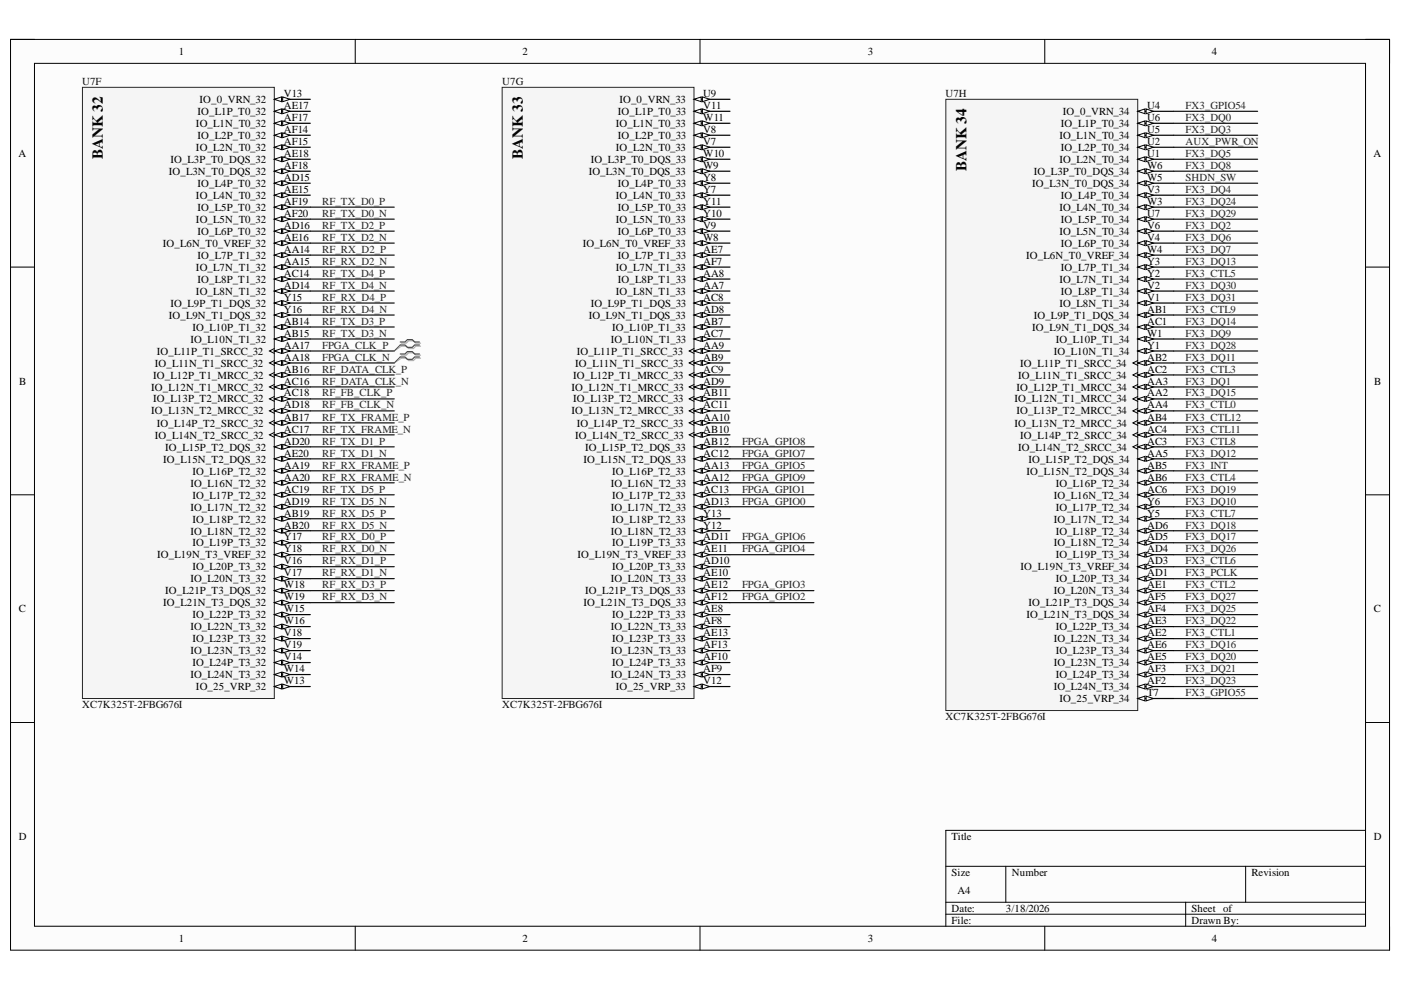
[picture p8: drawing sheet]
<svg xmlns="http://www.w3.org/2000/svg" width="297mm" height="210mm" viewBox="0 0 297 210" stroke-linecap="round" stroke-linejoin="round" font-family="sans-serif">
<defs><g id="words">
<g font-size="3.2">
<text x="21.8" y="33.7" transform="rotate(-90 21.8 33.7)">BANK 32</text>
<text x="110.9" y="33.7" transform="rotate(-90 110.9 33.7)">BANK 33</text>
<text x="204.9" y="36.3" transform="rotate(-90 204.9 36.3)">BANK 34</text>
</g>
<g font-size="2.3">
<text x="37.9" y="11.7">1</text>
<text x="110.8" y="11.7">2</text>
<text x="184" y="11.7">3</text>
<text x="256.9" y="11.7">4</text>
<text x="42.3" y="21.8">IO_0_VRN_32</text>
<text x="60.2" y="23.1">AE17</text>
<text x="60.2" y="20.5">V13</text>
<text x="131.3" y="21.8">IO_0_VRN_33</text>
<text x="149.1" y="23.1">V11</text>
<text x="149.1" y="20.5">U9</text>
<text x="243.2" y="23.1">U4</text>
<text x="41.6" y="26.9">IO_L1N_T0_32</text>
<text x="41.9" y="29.5">IO_L2P_T0_32</text>
<text x="41.9" y="24.4">IO_L1P_T0_32</text>
<text x="60.2" y="28.2">AF14</text>
<text x="60.2" y="25.6">AF17</text>
<text x="130.6" y="26.9">IO_L1N_T0_33</text>
<text x="131" y="29.5">IO_L2P_T0_33</text>
<text x="131" y="24.4">IO_L1P_T0_33</text>
<text x="149.1" y="28.2">V8</text>
<text x="149.1" y="25.6">W11</text>
<text x="224.6" y="29.5">IO_L1N_T0_34</text>
<text x="224.9" y="26.9">IO_L1P_T0_34</text>
<text x="225.4" y="24.4">IO_0_VRN_34</text>
<text x="243.2" y="28.2">U5</text>
<text x="243.2" y="25.6">U6</text>
<text x="3.9" y="33.3">A</text>
<text x="36.1" y="34.6">IO_L3P_T0_DQS_32</text>
<text x="41.6" y="32">IO_L2N_T0_32</text>
<text x="60.2" y="35.9">AF18</text>
<text x="60.2" y="33.3">AE18</text>
<text x="60.2" y="30.8">AF15</text>
<text x="125.2" y="34.6">IO_L3P_T0_DQS_33</text>
<text x="130.6" y="32">IO_L2N_T0_33</text>
<text x="149.1" y="35.9">W9</text>
<text x="149.1" y="33.3">W10</text>
<text x="149.1" y="30.8">V7</text>
<text x="224.6" y="34.6">IO_L2N_T0_34</text>
<text x="224.9" y="32">IO_L2P_T0_34</text>
<text x="243.2" y="35.9">W6</text>
<text x="243.2" y="33.3">U1</text>
<text x="243.2" y="30.8">U2</text>
<text x="291.2" y="33.3">A</text>
<text x="35.8" y="37.1">IO_L3N_T0_DQS_32</text>
<text x="41.9" y="39.7">IO_L4P_T0_32</text>
<text x="60.2" y="38.4">AD15</text>
<text x="60.2" y="40.9">AE15</text>
<text x="124.8" y="37.1">IO_L3N_T0_DQS_33</text>
<text x="131" y="39.7">IO_L4P_T0_33</text>
<text x="149.1" y="40.9">Y7</text>
<text x="149.1" y="38.4">Y8</text>
<text x="218.8" y="39.7">IO_L3N_T0_DQS_34</text>
<text x="219.2" y="37.1">IO_L3P_T0_DQS_34</text>
<text x="243.2" y="40.9">V3</text>
<text x="243.2" y="38.4">W5</text>
<text x="41.6" y="47.3">IO_L5N_T0_32</text>
<text x="41.6" y="42.2">IO_L4N_T0_32</text>
<text x="41.9" y="44.7">IO_L5P_T0_32</text>
<text x="60.2" y="43.5">AF19</text>
<text x="60.2" y="46">AF20</text>
<text x="130.6" y="47.3">IO_L5N_T0_33</text>
<text x="130.6" y="42.2">IO_L4N_T0_33</text>
<text x="131" y="44.7">IO_L5P_T0_33</text>
<text x="149.1" y="46">Y10</text>
<text x="149.1" y="43.5">Y11</text>
<text x="224.6" y="44.7">IO_L4N_T0_34</text>
<text x="224.9" y="47.3">IO_L5P_T0_34</text>
<text x="224.9" y="42.2">IO_L4P_T0_34</text>
<text x="243.2" y="46">U7</text>
<text x="243.2" y="43.5">W3</text>
<text x="34.5" y="52.3">IO_L6N_T0_VREF_32</text>
<text x="41.9" y="49.8">IO_L6P_T0_32</text>
<text x="60.2" y="53.6">AA14</text>
<text x="60.2" y="48.5">AD16</text>
<text x="60.2" y="51.1">AE16</text>
<text x="123.6" y="52.3">IO_L6N_T0_VREF_33</text>
<text x="131" y="49.8">IO_L6P_T0_33</text>
<text x="149.1" y="53.6">AE7</text>
<text x="149.1" y="51.1">W8</text>
<text x="149.1" y="48.5">V9</text>
<text x="224.6" y="49.8">IO_L5N_T0_34</text>
<text x="224.9" y="52.3">IO_L6P_T0_34</text>
<text x="243.2" y="53.6">W4</text>
<text x="243.2" y="51.1">V4</text>
<text x="243.2" y="48.5">V6</text>
<text x="41.6" y="57.4">IO_L7N_T1_32</text>
<text x="41.9" y="60">IO_L8P_T1_32</text>
<text x="41.9" y="54.9">IO_L7P_T1_32</text>
<text x="60.2" y="58.7">AC14</text>
<text x="60.2" y="56.2">AA15</text>
<text x="130.6" y="57.4">IO_L7N_T1_33</text>
<text x="131" y="60">IO_L8P_T1_33</text>
<text x="131" y="54.9">IO_L7P_T1_33</text>
<text x="149.1" y="58.7">AA8</text>
<text x="149.1" y="56.2">AF7</text>
<text x="217.6" y="54.9">IO_L6N_T0_VREF_34</text>
<text x="224.6" y="60">IO_L7N_T1_34</text>
<text x="224.9" y="57.4">IO_L7P_T1_34</text>
<text x="243.2" y="58.7">Y2</text>
<text x="243.2" y="56.2">Y3</text>
<text x="36.1" y="65">IO_L9P_T1_DQS_32</text>
<text x="41.6" y="62.5">IO_L8N_T1_32</text>
<text x="60.2" y="63.8">Y15</text>
<text x="60.2" y="61.2">AD14</text>
<text x="125.2" y="65">IO_L9P_T1_DQS_33</text>
<text x="130.6" y="62.5">IO_L8N_T1_33</text>
<text x="149.1" y="63.8">AC8</text>
<text x="149.1" y="61.2">AA7</text>
<text x="224.6" y="65">IO_L8N_T1_34</text>
<text x="224.9" y="62.5">IO_L8P_T1_34</text>
<text x="243.2" y="63.8">V1</text>
<text x="243.2" y="61.2">V2</text>
<text x="35.8" y="67.6">IO_L9N_T1_DQS_32</text>
<text x="40.8" y="70.1">IO_L10P_T1_32</text>
<text x="60.2" y="71.4">AB15</text>
<text x="60.2" y="68.8">AB14</text>
<text x="60.2" y="66.3">Y16</text>
<text x="124.8" y="67.6">IO_L9N_T1_DQS_33</text>
<text x="129.8" y="70.1">IO_L10P_T1_33</text>
<text x="149.1" y="71.4">AC7</text>
<text x="149.1" y="68.8">AB7</text>
<text x="149.1" y="66.3">AD8</text>
<text x="218.8" y="70.1">IO_L9N_T1_DQS_34</text>
<text x="219.2" y="67.6">IO_L9P_T1_DQS_34</text>
<text x="243.2" y="71.4">W1</text>
<text x="243.2" y="68.8">AC1</text>
<text x="243.2" y="66.3">AB1</text>
<text x="32.8" y="77.7">IO_L11N_T1_SRCC_32</text>
<text x="33.3" y="75.2">IO_L11P_T1_SRCC_32</text>
<text x="40.4" y="72.6">IO_L10N_T1_32</text>
<text x="60.2" y="73.9">AA17</text>
<text x="60.2" y="76.5">AA18</text>
<text x="121.9" y="77.7">IO_L11N_T1_SRCC_33</text>
<text x="122.3" y="75.2">IO_L11P_T1_SRCC_33</text>
<text x="129.5" y="72.6">IO_L10N_T1_33</text>
<text x="149.1" y="76.5">AB9</text>
<text x="149.1" y="73.9">AA9</text>
<text x="216.3" y="77.7">IO_L11P_T1_SRCC_34</text>
<text x="223.4" y="75.2">IO_L10N_T1_34</text>
<text x="223.8" y="72.6">IO_L10P_T1_34</text>
<text x="243.2" y="76.5">AB2</text>
<text x="243.2" y="73.9">Y1</text>
<text x="4.1" y="81.5">B</text>
<text x="32.1" y="82.8">IO_L12N_T1_MRCC_32</text>
<text x="32.5" y="80.3">IO_L12P_T1_MRCC_32</text>
<text x="60.2" y="79">AB16</text>
<text x="60.2" y="81.5">AC16</text>
<text x="121.2" y="82.8">IO_L12N_T1_MRCC_33</text>
<text x="121.5" y="80.3">IO_L12P_T1_MRCC_33</text>
<text x="149.1" y="81.5">AD9</text>
<text x="149.1" y="79">AC9</text>
<text x="215.5" y="82.8">IO_L12P_T1_MRCC_34</text>
<text x="215.9" y="80.3">IO_L11N_T1_SRCC_34</text>
<text x="243.2" y="81.5">AA3</text>
<text x="243.2" y="79">AC2</text>
<text x="291.4" y="81.5">B</text>
<text x="32.1" y="87.9">IO_L13N_T2_MRCC_32</text>
<text x="32.5" y="85.3">IO_L13P_T2_MRCC_32</text>
<text x="60.2" y="89.2">AB17</text>
<text x="60.2" y="84.1">AC18</text>
<text x="60.2" y="86.6">AD18</text>
<text x="121.2" y="87.9">IO_L13N_T2_MRCC_33</text>
<text x="121.5" y="85.3">IO_L13P_T2_MRCC_33</text>
<text x="149.1" y="89.2">AA10</text>
<text x="149.1" y="86.6">AC11</text>
<text x="149.1" y="84.1">AB11</text>
<text x="215.1" y="85.3">IO_L12N_T1_MRCC_34</text>
<text x="215.5" y="87.9">IO_L13P_T2_MRCC_34</text>
<text x="243.2" y="89.2">AB4</text>
<text x="243.2" y="86.6">AA4</text>
<text x="243.2" y="84.1">AA2</text>
<text x="32.8" y="93">IO_L14N_T2_SRCC_32</text>
<text x="33.3" y="90.5">IO_L14P_T2_SRCC_32</text>
<text x="35" y="95.6">IO_L15P_T2_DQS_32</text>
<text x="60.2" y="94.3">AD20</text>
<text x="60.2" y="91.8">AC17</text>
<text x="121.9" y="93">IO_L14N_T2_SRCC_33</text>
<text x="122.3" y="90.5">IO_L14P_T2_SRCC_33</text>
<text x="124.1" y="95.6">IO_L15P_T2_DQS_33</text>
<text x="149.1" y="94.3">AB12</text>
<text x="149.1" y="91.8">AB10</text>
<text x="215.1" y="90.5">IO_L13N_T2_MRCC_34</text>
<text x="215.9" y="95.6">IO_L14N_T2_SRCC_34</text>
<text x="216.3" y="93">IO_L14P_T2_SRCC_34</text>
<text x="243.2" y="94.3">AC3</text>
<text x="243.2" y="91.8">AC4</text>
<text x="34.6" y="98.1">IO_L15N_T2_DQS_32</text>
<text x="40.8" y="100.6">IO_L16P_T2_32</text>
<text x="60.2" y="101.9">AA20</text>
<text x="60.2" y="99.4">AA19</text>
<text x="60.2" y="96.8">AE20</text>
<text x="123.7" y="98.1">IO_L15N_T2_DQS_33</text>
<text x="129.8" y="100.6">IO_L16P_T2_33</text>
<text x="149.1" y="101.9">AA12</text>
<text x="149.1" y="99.4">AA13</text>
<text x="149.1" y="96.8">AC12</text>
<text x="217.7" y="100.6">IO_L15N_T2_DQS_34</text>
<text x="218.1" y="98.1">IO_L15P_T2_DQS_34</text>
<text x="243.2" y="101.9">AB6</text>
<text x="243.2" y="99.4">AB5</text>
<text x="243.2" y="96.8">AA5</text>
<text x="40.4" y="103.2">IO_L16N_T2_32</text>
<text x="40.8" y="105.7">IO_L17P_T2_32</text>
<text x="60.2" y="107">AD19</text>
<text x="60.2" y="104.4">AC19</text>
<text x="129.5" y="103.2">IO_L16N_T2_33</text>
<text x="129.8" y="105.7">IO_L17P_T2_33</text>
<text x="149.1" y="107">AD13</text>
<text x="149.1" y="104.4">AC13</text>
<text x="223.4" y="105.7">IO_L16N_T2_34</text>
<text x="223.8" y="103.2">IO_L16P_T2_34</text>
<text x="243.2" y="107">Y6</text>
<text x="243.2" y="104.4">AC6</text>
<text x="40.4" y="113.3">IO_L18N_T2_32</text>
<text x="40.4" y="108.3">IO_L17N_T2_32</text>
<text x="40.8" y="110.8">IO_L18P_T2_32</text>
<text x="60.2" y="112.1">AB20</text>
<text x="60.2" y="109.5">AB19</text>
<text x="129.5" y="113.3">IO_L18N_T2_33</text>
<text x="129.5" y="108.3">IO_L17N_T2_33</text>
<text x="129.8" y="110.8">IO_L18P_T2_33</text>
<text x="149.1" y="112.1">Y12</text>
<text x="149.1" y="109.5">Y13</text>
<text x="223.4" y="110.8">IO_L17N_T2_34</text>
<text x="223.8" y="113.3">IO_L18P_T2_34</text>
<text x="223.8" y="108.3">IO_L17P_T2_34</text>
<text x="243.2" y="112.1">AD6</text>
<text x="243.2" y="109.5">Y5</text>
<text x="33.3" y="118.4">IO_L19N_T3_VREF_32</text>
<text x="40.8" y="115.9">IO_L19P_T3_32</text>
<text x="60.2" y="119.7">V16</text>
<text x="60.2" y="114.6">Y17</text>
<text x="60.2" y="117.1">Y18</text>
<text x="122.5" y="118.4">IO_L19N_T3_VREF_33</text>
<text x="129.8" y="115.9">IO_L19P_T3_33</text>
<text x="149.1" y="119.7">AD10</text>
<text x="149.1" y="117.1">AE11</text>
<text x="149.1" y="114.6">AD11</text>
<text x="223.4" y="115.9">IO_L18N_T2_34</text>
<text x="223.8" y="118.4">IO_L19P_T3_34</text>
<text x="243.2" y="119.7">AD3</text>
<text x="243.2" y="117.1">AD4</text>
<text x="243.2" y="114.6">AD5</text>
<text x="40.4" y="123.5">IO_L20N_T3_32</text>
<text x="40.8" y="120.9">IO_L20P_T3_32</text>
<text x="60.2" y="122.2">V17</text>
<text x="60.2" y="124.7">W18</text>
<text x="129.5" y="123.5">IO_L20N_T3_33</text>
<text x="129.8" y="120.9">IO_L20P_T3_33</text>
<text x="149.1" y="124.7">AE12</text>
<text x="149.1" y="122.2">AE10</text>
<text x="216.4" y="120.9">IO_L19N_T3_VREF_34</text>
<text x="223.8" y="123.5">IO_L20P_T3_34</text>
<text x="243.2" y="124.7">AE1</text>
<text x="243.2" y="122.2">AD1</text>
<text x="4" y="129.8">C</text>
<text x="34.6" y="128.6">IO_L21N_T3_DQS_32</text>
<text x="35" y="126">IO_L21P_T3_DQS_32</text>
<text x="40.8" y="131.1">IO_L22P_T3_32</text>
<text x="60.2" y="129.8">W15</text>
<text x="60.2" y="127.3">W19</text>
<text x="123.7" y="128.6">IO_L21N_T3_DQS_33</text>
<text x="124.1" y="126">IO_L21P_T3_DQS_33</text>
<text x="129.8" y="131.1">IO_L22P_T3_33</text>
<text x="149.1" y="129.8">AE8</text>
<text x="149.1" y="127.3">AF12</text>
<text x="217.7" y="131.1">IO_L21N_T3_DQS_34</text>
<text x="218.1" y="128.6">IO_L21P_T3_DQS_34</text>
<text x="223.4" y="126">IO_L20N_T3_34</text>
<text x="243.2" y="129.8">AF4</text>
<text x="243.2" y="127.3">AF5</text>
<text x="291.3" y="129.8">C</text>
<text x="40.4" y="133.6">IO_L22N_T3_32</text>
<text x="40.8" y="136.2">IO_L23P_T3_32</text>
<text x="60.2" y="137.4">V19</text>
<text x="60.2" y="134.9">V18</text>
<text x="60.2" y="132.4">W16</text>
<text x="129.5" y="133.6">IO_L22N_T3_33</text>
<text x="129.8" y="136.2">IO_L23P_T3_33</text>
<text x="149.1" y="137.4">AF13</text>
<text x="149.1" y="134.9">AE13</text>
<text x="149.1" y="132.4">AF8</text>
<text x="223.4" y="136.2">IO_L22N_T3_34</text>
<text x="223.8" y="133.6">IO_L22P_T3_34</text>
<text x="243.2" y="137.4">AE6</text>
<text x="243.2" y="134.9">AE2</text>
<text x="243.2" y="132.4">AE3</text>
<text x="40.4" y="143.8">IO_L24N_T3_32</text>
<text x="40.4" y="138.7">IO_L23N_T3_32</text>
<text x="40.8" y="141.2">IO_L24P_T3_32</text>
<text x="60.2" y="142.5">W14</text>
<text x="60.2" y="140">V14</text>
<text x="129.5" y="143.8">IO_L24N_T3_33</text>
<text x="129.5" y="138.7">IO_L23N_T3_33</text>
<text x="129.8" y="141.2">IO_L24P_T3_33</text>
<text x="149.1" y="142.5">AF9</text>
<text x="149.1" y="140">AF10</text>
<text x="223.4" y="141.2">IO_L23N_T3_34</text>
<text x="223.8" y="143.8">IO_L24P_T3_34</text>
<text x="223.8" y="138.7">IO_L23P_T3_34</text>
<text x="243.2" y="142.5">AF3</text>
<text x="243.2" y="140">AE5</text>
<text x="41.6" y="146.3">IO_25_VRP_32</text>
<text x="60.2" y="145">W13</text>
<text x="130.6" y="146.3">IO_25_VRP_33</text>
<text x="149.1" y="145">V12</text>
<text x="223.4" y="146.3">IO_L24N_T3_34</text>
<text x="224.6" y="148.9">IO_25_VRP_34</text>
<text x="243.2" y="147.6">T7</text>
<text x="243.2" y="145">AF2</text>
<text x="4" y="178.1">D</text>
<text x="201.8" y="178.1">Title</text>
<text x="291.3" y="178.1">D</text>
<text x="201.8" y="185.7">Size</text>
<text x="214.5" y="185.7">Number</text>
<text x="265.3" y="185.7">Revision</text>
<text x="203" y="189.5">A4</text>
<text x="201.8" y="193.3">Date:</text>
<text x="201.8" y="195.9">File:</text>
<text x="213.3" y="193.3">3/18/2026</text>
<text x="252.6" y="193.3">Sheet of</text>
<text x="252.6" y="195.9">Drawn By:</text>
<text x="37.9" y="199.7">1</text>
<text x="110.8" y="199.7">2</text>
<text x="184" y="199.7">3</text>
<text x="256.9" y="199.7">4</text>
</g>
<g font-size="2.3" fill="#0e0e0e">
<text x="17.4" y="18">U7F</text>
<text x="106.5" y="18">U7G</text>
<text x="200.5" y="20.5">U7H</text>
<text x="17.4" y="150.2">XC7K325T-2FBG676I</text>
<text x="106.5" y="150.2">XC7K325T-2FBG676I</text>
<text x="200.5" y="152.7">XC7K325T-2FBG676I</text>
</g>
<g font-size="2.3" fill="#262626">
<text x="251.3" y="23.1">FX3_GPIO54</text>
<text x="251.3" y="25.6">FX3_DQ0</text>
<text x="251.3" y="28.2">FX3_DQ3</text>
<text x="251.3" y="35.9">FX3_DQ8</text>
<text x="251.3" y="30.8">AUX_PWR_ON</text>
<text x="251.3" y="33.3">FX3_DQ5</text>
<text x="251.3" y="40.9">FX3_DQ4</text>
<text x="251.3" y="38.4">SHDN_SW</text>
<text x="68.3" y="43.5">RF_TX_D0_P</text>
<text x="68.3" y="46">RF_TX_D0_N</text>
<text x="251.3" y="46">FX3_DQ29</text>
<text x="251.3" y="43.5">FX3_DQ24</text>
<text x="68.3" y="53.6">RF_RX_D2_P</text>
<text x="68.3" y="48.5">RF_TX_D2_P</text>
<text x="68.3" y="51.1">RF_TX_D2_N</text>
<text x="251.3" y="51.1">FX3_DQ6</text>
<text x="251.3" y="53.6">FX3_DQ7</text>
<text x="251.3" y="48.5">FX3_DQ2</text>
<text x="68.3" y="56.2">RF_RX_D2_N</text>
<text x="68.3" y="58.7">RF_TX_D4_P</text>
<text x="251.3" y="58.7">FX3_CTL5</text>
<text x="251.3" y="56.2">FX3_DQ13</text>
<text x="68.3" y="63.8">RF_RX_D4_P</text>
<text x="68.3" y="61.2">RF_TX_D4_N</text>
<text x="251.3" y="63.8">FX3_DQ31</text>
<text x="251.3" y="61.2">FX3_DQ30</text>
<text x="68.3" y="66.3">RF_RX_D4_N</text>
<text x="68.3" y="68.8">RF_TX_D3_P</text>
<text x="68.3" y="71.4">RF_TX_D3_N</text>
<text x="251.3" y="71.4">FX3_DQ9</text>
<text x="251.3" y="66.3">FX3_CTL9</text>
<text x="251.3" y="68.8">FX3_DQ14</text>
<text x="68.3" y="73.9">FPGA_CLK_P</text>
<text x="68.3" y="76.5">FPGA_CLK_N</text>
<text x="251.3" y="76.5">FX3_DQ11</text>
<text x="251.3" y="73.9">FX3_DQ28</text>
<text x="68.3" y="81.5">RF_DATA_CLK_N</text>
<text x="68.3" y="79">RF_DATA_CLK_P</text>
<text x="251.3" y="81.5">FX3_DQ1</text>
<text x="251.3" y="79">FX3_CTL3</text>
<text x="68.3" y="89.2">RF_TX_FRAME_P</text>
<text x="68.3" y="86.6">RF_FB_CLK_N</text>
<text x="68.3" y="84.1">RF_FB_CLK_P</text>
<text x="251.3" y="86.6">FX3_CTL0</text>
<text x="251.3" y="84.1">FX3_DQ15</text>
<text x="251.3" y="89.2">FX3_CTL12</text>
<text x="68.3" y="91.8">RF_TX_FRAME_N</text>
<text x="68.3" y="94.3">RF_TX_D1_P</text>
<text x="157.3" y="94.3">FPGA_GPIO8</text>
<text x="251.3" y="94.3">FX3_CTL8</text>
<text x="251.3" y="91.8">FX3_CTL11</text>
<text x="68.3" y="99.4">RF_RX_FRAME_P</text>
<text x="68.3" y="101.9">RF_RX_FRAME_N</text>
<text x="68.3" y="96.8">RF_TX_D1_N</text>
<text x="157.3" y="101.9">FPGA_GPIO9</text>
<text x="157.3" y="96.8">FPGA_GPIO7</text>
<text x="157.3" y="99.4">FPGA_GPIO5</text>
<text x="251.3" y="96.8">FX3_DQ12</text>
<text x="251.3" y="99.4">FX3_INT</text>
<text x="251.3" y="101.9">FX3_CTL4</text>
<text x="68.3" y="104.4">RF_TX_D5_P</text>
<text x="68.3" y="107">RF_TX_D5_N</text>
<text x="157.3" y="104.4">FPGA_GPIO1</text>
<text x="157.3" y="107">FPGA_GPIO0</text>
<text x="251.3" y="107">FX3_DQ10</text>
<text x="251.3" y="104.4">FX3_DQ19</text>
<text x="68.3" y="112.1">RF_RX_D5_N</text>
<text x="68.3" y="109.5">RF_RX_D5_P</text>
<text x="251.3" y="109.5">FX3_CTL7</text>
<text x="251.3" y="112.1">FX3_DQ18</text>
<text x="68.3" y="119.7">RF_RX_D1_P</text>
<text x="68.3" y="117.1">RF_RX_D0_N</text>
<text x="68.3" y="114.6">RF_RX_D0_P</text>
<text x="157.3" y="114.6">FPGA_GPIO6</text>
<text x="157.3" y="117.1">FPGA_GPIO4</text>
<text x="251.3" y="117.1">FX3_DQ26</text>
<text x="251.3" y="119.7">FX3_CTL6</text>
<text x="251.3" y="114.6">FX3_DQ17</text>
<text x="68.3" y="122.2">RF_RX_D1_N</text>
<text x="68.3" y="124.7">RF_RX_D3_P</text>
<text x="157.3" y="124.7">FPGA_GPIO3</text>
<text x="251.3" y="122.2">FX3_PCLK</text>
<text x="251.3" y="124.7">FX3_CTL2</text>
<text x="68.3" y="127.3">RF_RX_D3_N</text>
<text x="157.3" y="127.3">FPGA_GPIO2</text>
<text x="251.3" y="127.3">FX3_DQ27</text>
<text x="251.3" y="129.8">FX3_DQ25</text>
<text x="251.3" y="132.4">FX3_DQ22</text>
<text x="251.3" y="134.9">FX3_CTL1</text>
<text x="251.3" y="137.4">FX3_DQ16</text>
<text x="251.3" y="142.5">FX3_DQ21</text>
<text x="251.3" y="140">FX3_DQ20</text>
<text x="251.3" y="147.6">FX3_GPIO55</text>
<text x="251.3" y="145">FX3_DQ23</text>
</g>
</g></defs>
<path d="M2.2 8.4h292.4v193.1h-292.4z" fill-rule="evenodd" fill="#fcfcfc"/>
<path d="M2.2 8.4h292.4v193.1h-292.4z" fill="none" stroke="#000" stroke-width=".21"/>
<path d="M7.3 13.4h282.2v183h-282.2z" fill-rule="evenodd" fill="#fcfcfc"/>
<g fill="none" stroke="#000" stroke-width=".21">
<path d="M2.2 8.4h5.1M7.3 13.4h282.2v183h-282.2zM75.3 8.4v5M148.4 8.4v5M221.5 8.4v5M289.5 8.4h5.1v5M2.2 56.6h5.1M289.5 56.6h5.1M2.2 104.9h5.1M289.5 104.9h5.1M2.2 153.2h5.1M289.5 153.2h5.1"/>
<path d="M289.5 176.1h-89v20.3M75.3 196.4v5.1M148.4 196.4v5.1M200.5 183.7h89M200.5 191.3h89M200.5 193.8h89M213.3 183.7v7.6M221.5 196.4v5.1M251.4 191.3v5.1M264.1 183.7v7.6M294.6 196.4v5.1"/>
</g>
<path d="M17.5 18.5h40.7v129.6h-40.7z" fill-rule="evenodd" fill="#f5f5f5"/>
<path d="M17.5 18.5h40.7v129.6h-40.7z" fill="none" stroke="#262626" stroke-width=".21"/>
<path d="M58.2 145.6h7.6" fill="none" stroke="#000" stroke-width=".25"/>
<path d="M58.2 145.6l1.5-.5v1z" fill="#fbfbfb"/>
<path d="M58.2 145.6l1.5-.5v1z" fill="none" stroke="#000" stroke-width=".21"/>
<path d="M59.9 145.1l1.6 .5-1.6 .5z" fill="#fbfbfb"/>
<path d="M59.9 145.1l1.6 .5-1.6 .5z" fill="none" stroke="#000" stroke-width=".21"/>
<path d="M58.2 143h7.6" fill="none" stroke="#000" stroke-width=".25"/>
<path d="M58.2 143l1.5-.5v1z" fill="#fbfbfb"/>
<path d="M58.2 143l1.5-.5v1z" fill="none" stroke="#000" stroke-width=".21"/>
<path d="M59.9 142.5l1.6 .5-1.6 .5z" fill="#fbfbfb"/>
<path d="M59.9 142.5l1.6 .5-1.6 .5z" fill="none" stroke="#000" stroke-width=".21"/>
<path d="M58.2 140.5h7.6" fill="none" stroke="#000" stroke-width=".25"/>
<path d="M58.2 140.5l1.5-.5v1z" fill="#fbfbfb"/>
<path d="M58.2 140.5l1.5-.5v1z" fill="none" stroke="#000" stroke-width=".21"/>
<path d="M59.9 140l1.6 .5-1.6 .5z" fill="#fbfbfb"/>
<path d="M59.9 140l1.6 .5-1.6 .5z" fill="none" stroke="#000" stroke-width=".21"/>
<path d="M58.2 137.9h7.6" fill="none" stroke="#000" stroke-width=".25"/>
<path d="M58.2 137.9l1.5-.5v1z" fill="#fbfbfb"/>
<path d="M58.2 137.9l1.5-.5v1z" fill="none" stroke="#000" stroke-width=".21"/>
<path d="M59.9 137.4l1.6 .5-1.6 .5z" fill="#fbfbfb"/>
<path d="M59.9 137.4l1.6 .5-1.6 .5z" fill="none" stroke="#000" stroke-width=".21"/>
<path d="M58.2 135.4h7.6" fill="none" stroke="#000" stroke-width=".25"/>
<path d="M58.2 135.4l1.5-.5v1z" fill="#fbfbfb"/>
<path d="M58.2 135.4l1.5-.5v1z" fill="none" stroke="#000" stroke-width=".21"/>
<path d="M59.9 134.9l1.6 .5-1.6 .5z" fill="#fbfbfb"/>
<path d="M59.9 134.9l1.6 .5-1.6 .5z" fill="none" stroke="#000" stroke-width=".21"/>
<path d="M58.2 132.9h7.6" fill="none" stroke="#000" stroke-width=".25"/>
<path d="M58.2 132.9l1.5-.6v1.1z" fill="#fbfbfb"/>
<path d="M58.2 132.9l1.5-.6v1.1z" fill="none" stroke="#000" stroke-width=".21"/>
<path d="M59.9 132.3l1.6 .6-1.6 .5z" fill="#fbfbfb"/>
<path d="M59.9 132.3l1.6 .6-1.6 .5z" fill="none" stroke="#000" stroke-width=".21"/>
<path d="M58.2 130.3h7.6" fill="none" stroke="#000" stroke-width=".25"/>
<path d="M58.2 130.3l1.5-.5v1z" fill="#fbfbfb"/>
<path d="M58.2 130.3l1.5-.5v1z" fill="none" stroke="#000" stroke-width=".21"/>
<path d="M59.9 129.8l1.6 .5-1.6 .5z" fill="#fbfbfb"/>
<path d="M59.9 129.8l1.6 .5-1.6 .5z" fill="none" stroke="#000" stroke-width=".21"/>
<path d="M58.2 127.8h7.6" fill="none" stroke="#000" stroke-width=".25"/>
<path d="M58.2 127.8l1.5-.5v1z" fill="#fbfbfb"/>
<path d="M58.2 127.8l1.5-.5v1z" fill="none" stroke="#000" stroke-width=".21"/>
<path d="M59.9 127.3l1.6 .5-1.6 .5z" fill="#fbfbfb"/>
<path d="M59.9 127.3l1.6 .5-1.6 .5z" fill="none" stroke="#000" stroke-width=".21"/>
<path d="M58.2 125.2h7.6" fill="none" stroke="#000" stroke-width=".25"/>
<path d="M58.2 125.2l1.5-.5v1z" fill="#fbfbfb"/>
<path d="M58.2 125.2l1.5-.5v1z" fill="none" stroke="#000" stroke-width=".21"/>
<path d="M59.9 124.7l1.6 .5-1.6 .5z" fill="#fbfbfb"/>
<path d="M59.9 124.7l1.6 .5-1.6 .5z" fill="none" stroke="#000" stroke-width=".21"/>
<path d="M58.2 122.7h7.6" fill="none" stroke="#000" stroke-width=".25"/>
<path d="M58.2 122.7l1.5-.5v1z" fill="#fbfbfb"/>
<path d="M58.2 122.7l1.5-.5v1z" fill="none" stroke="#000" stroke-width=".21"/>
<path d="M59.9 122.2l1.6 .5-1.6 .5z" fill="#fbfbfb"/>
<path d="M59.9 122.2l1.6 .5-1.6 .5z" fill="none" stroke="#000" stroke-width=".21"/>
<path d="M58.2 120.2h7.6" fill="none" stroke="#000" stroke-width=".25"/>
<path d="M58.2 120.2l1.5-.6v1.1z" fill="#fbfbfb"/>
<path d="M58.2 120.2l1.5-.6v1.1z" fill="none" stroke="#000" stroke-width=".21"/>
<path d="M59.9 119.6l1.6 .6-1.6 .5z" fill="#fbfbfb"/>
<path d="M59.9 119.6l1.6 .6-1.6 .5z" fill="none" stroke="#000" stroke-width=".21"/>
<path d="M58.2 117.6h7.6" fill="none" stroke="#000" stroke-width=".25"/>
<path d="M58.2 117.6l1.5-.5v1z" fill="#fbfbfb"/>
<path d="M58.2 117.6l1.5-.5v1z" fill="none" stroke="#000" stroke-width=".21"/>
<path d="M59.9 117.1l1.6 .5-1.6 .5z" fill="#fbfbfb"/>
<path d="M59.9 117.1l1.6 .5-1.6 .5z" fill="none" stroke="#000" stroke-width=".21"/>
<path d="M58.2 115.1h7.6" fill="none" stroke="#000" stroke-width=".25"/>
<path d="M58.2 115.1l1.5-.5v1z" fill="#fbfbfb"/>
<path d="M58.2 115.1l1.5-.5v1z" fill="none" stroke="#000" stroke-width=".21"/>
<path d="M59.9 114.6l1.6 .5-1.6 .5z" fill="#fbfbfb"/>
<path d="M59.9 114.6l1.6 .5-1.6 .5z" fill="none" stroke="#000" stroke-width=".21"/>
<path d="M58.2 112.5h7.6" fill="none" stroke="#000" stroke-width=".25"/>
<path d="M58.2 112.5l1.5-.5v1z" fill="#fbfbfb"/>
<path d="M58.2 112.5l1.5-.5v1z" fill="none" stroke="#000" stroke-width=".21"/>
<path d="M59.9 112l1.6 .5-1.6 .5z" fill="#fbfbfb"/>
<path d="M59.9 112l1.6 .5-1.6 .5z" fill="none" stroke="#000" stroke-width=".21"/>
<path d="M58.2 110h7.6" fill="none" stroke="#000" stroke-width=".25"/>
<path d="M58.2 110l1.5-.5v1z" fill="#fbfbfb"/>
<path d="M58.2 110l1.5-.5v1z" fill="none" stroke="#000" stroke-width=".21"/>
<path d="M59.9 109.5l1.6 .5-1.6 .5z" fill="#fbfbfb"/>
<path d="M59.9 109.5l1.6 .5-1.6 .5z" fill="none" stroke="#000" stroke-width=".21"/>
<path d="M58.2 107.4h7.6" fill="none" stroke="#000" stroke-width=".25"/>
<path d="M58.2 107.4l1.5-.5v1.1z" fill="#fbfbfb"/>
<path d="M58.2 107.4l1.5-.5v1.1z" fill="none" stroke="#000" stroke-width=".21"/>
<path d="M59.9 106.9l1.6 .5-1.6 .6z" fill="#fbfbfb"/>
<path d="M59.9 106.9l1.6 .5-1.6 .6z" fill="none" stroke="#000" stroke-width=".21"/>
<path d="M58.2 104.9h7.6" fill="none" stroke="#000" stroke-width=".25"/>
<path d="M58.2 104.9l1.5-.5v1z" fill="#fbfbfb"/>
<path d="M58.2 104.9l1.5-.5v1z" fill="none" stroke="#000" stroke-width=".21"/>
<path d="M59.9 104.4l1.6 .5-1.6 .5z" fill="#fbfbfb"/>
<path d="M59.9 104.4l1.6 .5-1.6 .5z" fill="none" stroke="#000" stroke-width=".21"/>
<path d="M58.2 102.4h7.6" fill="none" stroke="#000" stroke-width=".25"/>
<path d="M58.2 102.4l1.5-.5v1z" fill="#fbfbfb"/>
<path d="M58.2 102.4l1.5-.5v1z" fill="none" stroke="#000" stroke-width=".21"/>
<path d="M59.9 101.9l1.6 .5-1.6 .5z" fill="#fbfbfb"/>
<path d="M59.9 101.9l1.6 .5-1.6 .5z" fill="none" stroke="#000" stroke-width=".21"/>
<path d="M58.2 99.8h7.6" fill="none" stroke="#000" stroke-width=".25"/>
<path d="M58.2 99.8l1.5-.5v1z" fill="#fbfbfb"/>
<path d="M58.2 99.8l1.5-.5v1z" fill="none" stroke="#000" stroke-width=".21"/>
<path d="M59.9 99.3l1.6 .5-1.6 .5z" fill="#fbfbfb"/>
<path d="M59.9 99.3l1.6 .5-1.6 .5z" fill="none" stroke="#000" stroke-width=".21"/>
<path d="M58.2 97.3h7.6" fill="none" stroke="#000" stroke-width=".25"/>
<path d="M58.2 97.3l1.5-.5v1z" fill="#fbfbfb"/>
<path d="M58.2 97.3l1.5-.5v1z" fill="none" stroke="#000" stroke-width=".21"/>
<path d="M59.9 96.8l1.6 .5-1.6 .5z" fill="#fbfbfb"/>
<path d="M59.9 96.8l1.6 .5-1.6 .5z" fill="none" stroke="#000" stroke-width=".21"/>
<path d="M58.2 94.7h7.6" fill="none" stroke="#000" stroke-width=".25"/>
<path d="M58.2 94.7l1.5-.5v1.1z" fill="#fbfbfb"/>
<path d="M58.2 94.7l1.5-.5v1.1z" fill="none" stroke="#000" stroke-width=".21"/>
<path d="M59.9 94.2l1.6 .5-1.6 .6z" fill="#fbfbfb"/>
<path d="M59.9 94.2l1.6 .5-1.6 .6z" fill="none" stroke="#000" stroke-width=".21"/>
<path d="M58.2 92.2h7.6" fill="none" stroke="#000" stroke-width=".25"/>
<path d="M58.2 92.2l1.5-.5v1z" fill="#fbfbfb"/>
<path d="M58.2 92.2l1.5-.5v1z" fill="none" stroke="#000" stroke-width=".21"/>
<path d="M59.9 91.7l1.6 .5-1.6 .5z" fill="#fbfbfb"/>
<path d="M58.2 91.7l-1.1 .5 1.1 .5M59.9 91.7l1.6 .5-1.6 .5z" fill="none" stroke="#000" stroke-width=".21"/>
<path d="M58.2 89.7h7.6" fill="none" stroke="#000" stroke-width=".25"/>
<path d="M58.2 89.7l1.5-.5v1z" fill="#fbfbfb"/>
<path d="M58.2 89.7l1.5-.5v1z" fill="none" stroke="#000" stroke-width=".21"/>
<path d="M59.9 89.2l1.6 .5-1.6 .5z" fill="#fbfbfb"/>
<path d="M58.2 89.2l-1.1 .5 1.1 .5M59.9 89.2l1.6 .5-1.6 .5z" fill="none" stroke="#000" stroke-width=".21"/>
<path d="M58.2 87.1h7.6" fill="none" stroke="#000" stroke-width=".25"/>
<path d="M58.2 87.1l1.5-.5v1z" fill="#fbfbfb"/>
<path d="M58.2 87.1l1.5-.5v1z" fill="none" stroke="#000" stroke-width=".21"/>
<path d="M59.9 86.6l1.6 .5-1.6 .5z" fill="#fbfbfb"/>
<path d="M58.2 86.6l-1.1 .5 1.1 .5M59.9 86.6l1.6 .5-1.6 .5z" fill="none" stroke="#000" stroke-width=".21"/>
<path d="M58.2 84.6h7.6" fill="none" stroke="#000" stroke-width=".25"/>
<path d="M58.2 84.6l1.5-.5v1z" fill="#fbfbfb"/>
<path d="M58.2 84.6l1.5-.5v1z" fill="none" stroke="#000" stroke-width=".21"/>
<path d="M59.9 84.1l1.6 .5-1.6 .5z" fill="#fbfbfb"/>
<path d="M58.2 84.1l-1.1 .5 1.1 .5M59.9 84.1l1.6 .5-1.6 .5z" fill="none" stroke="#000" stroke-width=".21"/>
<path d="M58.2 82h7.6" fill="none" stroke="#000" stroke-width=".25"/>
<path d="M58.2 82l1.5-.5v1z" fill="#fbfbfb"/>
<path d="M58.2 82l1.5-.5v1z" fill="none" stroke="#000" stroke-width=".21"/>
<path d="M59.9 81.5l1.6 .5-1.6 .5z" fill="#fbfbfb"/>
<path d="M58.2 81.5l-1.1 .5 1.1 .5M59.9 81.5l1.6 .5-1.6 .5z" fill="none" stroke="#000" stroke-width=".21"/>
<path d="M58.2 79.5h7.6" fill="none" stroke="#000" stroke-width=".25"/>
<path d="M58.2 79.5l1.5-.5v1z" fill="#fbfbfb"/>
<path d="M58.2 79.5l1.5-.5v1z" fill="none" stroke="#000" stroke-width=".21"/>
<path d="M59.9 79l1.6 .5-1.6 .5z" fill="#fbfbfb"/>
<path d="M58.2 79l-1.1 .5 1.1 .5M59.9 79l1.6 .5-1.6 .5z" fill="none" stroke="#000" stroke-width=".21"/>
<path d="M58.2 77h7.6" fill="none" stroke="#000" stroke-width=".25"/>
<path d="M58.2 77l1.5-.6v1.1z" fill="#fbfbfb"/>
<path d="M58.2 77l1.5-.6v1.1z" fill="none" stroke="#000" stroke-width=".21"/>
<path d="M59.9 76.4l1.6 .6-1.6 .5z" fill="#fbfbfb"/>
<path d="M58.2 76.4l-1.1 .6 1.1 .5M59.9 76.4l1.6 .6-1.6 .5z" fill="none" stroke="#000" stroke-width=".21"/>
<path d="M58.2 74.4h7.6" fill="none" stroke="#000" stroke-width=".25"/>
<path d="M58.2 74.4l1.5-.5v1z" fill="#fbfbfb"/>
<path d="M58.2 74.4l1.5-.5v1z" fill="none" stroke="#000" stroke-width=".21"/>
<path d="M59.9 73.9l1.6 .5-1.6 .5z" fill="#fbfbfb"/>
<path d="M58.2 73.9l-1.1 .5 1.1 .5M59.9 73.9l1.6 .5-1.6 .5z" fill="none" stroke="#000" stroke-width=".21"/>
<path d="M58.2 71.9h7.6" fill="none" stroke="#000" stroke-width=".25"/>
<path d="M58.2 71.9l1.5-.5v1z" fill="#fbfbfb"/>
<path d="M58.2 71.9l1.5-.5v1z" fill="none" stroke="#000" stroke-width=".21"/>
<path d="M59.9 71.4l1.6 .5-1.6 .5z" fill="#fbfbfb"/>
<path d="M59.9 71.4l1.6 .5-1.6 .5z" fill="none" stroke="#000" stroke-width=".21"/>
<path d="M58.2 69.3h7.6" fill="none" stroke="#000" stroke-width=".25"/>
<path d="M58.2 69.3l1.5-.5v1z" fill="#fbfbfb"/>
<path d="M58.2 69.3l1.5-.5v1z" fill="none" stroke="#000" stroke-width=".21"/>
<path d="M59.9 68.8l1.6 .5-1.6 .5z" fill="#fbfbfb"/>
<path d="M59.9 68.8l1.6 .5-1.6 .5z" fill="none" stroke="#000" stroke-width=".21"/>
<path d="M58.2 66.8h7.6" fill="none" stroke="#000" stroke-width=".25"/>
<path d="M58.2 66.8l1.5-.5v1z" fill="#fbfbfb"/>
<path d="M58.2 66.8l1.5-.5v1z" fill="none" stroke="#000" stroke-width=".21"/>
<path d="M59.9 66.3l1.6 .5-1.6 .5z" fill="#fbfbfb"/>
<path d="M59.9 66.3l1.6 .5-1.6 .5z" fill="none" stroke="#000" stroke-width=".21"/>
<path d="M58.2 64.3h7.6" fill="none" stroke="#000" stroke-width=".25"/>
<path d="M58.2 64.3l1.5-.6v1.1z" fill="#fbfbfb"/>
<path d="M58.2 64.3l1.5-.6v1.1z" fill="none" stroke="#000" stroke-width=".21"/>
<path d="M59.9 63.7l1.6 .6-1.6 .5z" fill="#fbfbfb"/>
<path d="M59.9 63.7l1.6 .6-1.6 .5z" fill="none" stroke="#000" stroke-width=".21"/>
<path d="M58.2 61.7h7.6" fill="none" stroke="#000" stroke-width=".25"/>
<path d="M58.2 61.7l1.5-.5v1z" fill="#fbfbfb"/>
<path d="M58.2 61.7l1.5-.5v1z" fill="none" stroke="#000" stroke-width=".21"/>
<path d="M59.9 61.2l1.6 .5-1.6 .5z" fill="#fbfbfb"/>
<path d="M59.9 61.2l1.6 .5-1.6 .5z" fill="none" stroke="#000" stroke-width=".21"/>
<path d="M58.2 59.2h7.6" fill="none" stroke="#000" stroke-width=".25"/>
<path d="M58.2 59.2l1.5-.5v1z" fill="#fbfbfb"/>
<path d="M58.2 59.2l1.5-.5v1z" fill="none" stroke="#000" stroke-width=".21"/>
<path d="M59.9 58.7l1.6 .5-1.6 .5z" fill="#fbfbfb"/>
<path d="M59.9 58.7l1.6 .5-1.6 .5z" fill="none" stroke="#000" stroke-width=".21"/>
<path d="M58.2 56.6h7.6" fill="none" stroke="#000" stroke-width=".25"/>
<path d="M58.2 56.6l1.5-.5v1z" fill="#fbfbfb"/>
<path d="M58.2 56.6l1.5-.5v1z" fill="none" stroke="#000" stroke-width=".21"/>
<path d="M59.9 56.1l1.6 .5-1.6 .5z" fill="#fbfbfb"/>
<path d="M59.9 56.1l1.6 .5-1.6 .5z" fill="none" stroke="#000" stroke-width=".21"/>
<path d="M58.2 54.1h7.6" fill="none" stroke="#000" stroke-width=".25"/>
<path d="M58.2 54.1l1.5-.5v1z" fill="#fbfbfb"/>
<path d="M58.2 54.1l1.5-.5v1z" fill="none" stroke="#000" stroke-width=".21"/>
<path d="M59.9 53.6l1.6 .5-1.6 .5z" fill="#fbfbfb"/>
<path d="M59.9 53.6l1.6 .5-1.6 .5z" fill="none" stroke="#000" stroke-width=".21"/>
<path d="M58.2 51.5h7.6" fill="none" stroke="#000" stroke-width=".25"/>
<path d="M58.2 51.5l1.5-.5v1.1z" fill="#fbfbfb"/>
<path d="M58.2 51.5l1.5-.5v1.1z" fill="none" stroke="#000" stroke-width=".21"/>
<path d="M59.9 51l1.6 .5-1.6 .6z" fill="#fbfbfb"/>
<path d="M59.9 51l1.6 .5-1.6 .6z" fill="none" stroke="#000" stroke-width=".21"/>
<path d="M58.2 49h7.6" fill="none" stroke="#000" stroke-width=".25"/>
<path d="M58.2 49l1.5-.5v1z" fill="#fbfbfb"/>
<path d="M58.2 49l1.5-.5v1z" fill="none" stroke="#000" stroke-width=".21"/>
<path d="M59.9 48.5l1.6 .5-1.6 .5z" fill="#fbfbfb"/>
<path d="M59.9 48.5l1.6 .5-1.6 .5z" fill="none" stroke="#000" stroke-width=".21"/>
<path d="M58.2 46.5h7.6" fill="none" stroke="#000" stroke-width=".25"/>
<path d="M58.2 46.5l1.5-.5v1z" fill="#fbfbfb"/>
<path d="M58.2 46.5l1.5-.5v1z" fill="none" stroke="#000" stroke-width=".21"/>
<path d="M59.9 46l1.6 .5-1.6 .5z" fill="#fbfbfb"/>
<path d="M59.9 46l1.6 .5-1.6 .5z" fill="none" stroke="#000" stroke-width=".21"/>
<path d="M58.2 43.9h7.6" fill="none" stroke="#000" stroke-width=".25"/>
<path d="M58.2 43.9l1.5-.5v1z" fill="#fbfbfb"/>
<path d="M58.2 43.9l1.5-.5v1z" fill="none" stroke="#000" stroke-width=".21"/>
<path d="M59.9 43.4l1.6 .5-1.6 .5z" fill="#fbfbfb"/>
<path d="M59.9 43.4l1.6 .5-1.6 .5z" fill="none" stroke="#000" stroke-width=".21"/>
<path d="M58.2 41.4h7.6" fill="none" stroke="#000" stroke-width=".25"/>
<path d="M58.2 41.4l1.5-.5v1z" fill="#fbfbfb"/>
<path d="M58.2 41.4l1.5-.5v1z" fill="none" stroke="#000" stroke-width=".21"/>
<path d="M59.9 40.9l1.6 .5-1.6 .5z" fill="#fbfbfb"/>
<path d="M59.9 40.9l1.6 .5-1.6 .5z" fill="none" stroke="#000" stroke-width=".21"/>
<path d="M58.2 38.8h7.6" fill="none" stroke="#000" stroke-width=".25"/>
<path d="M58.2 38.8l1.5-.5v1z" fill="#fbfbfb"/>
<path d="M58.2 38.8l1.5-.5v1z" fill="none" stroke="#000" stroke-width=".21"/>
<path d="M59.9 38.3l1.6 .5-1.6 .5z" fill="#fbfbfb"/>
<path d="M59.9 38.3l1.6 .5-1.6 .5z" fill="none" stroke="#000" stroke-width=".21"/>
<path d="M58.2 36.3h7.6" fill="none" stroke="#000" stroke-width=".25"/>
<path d="M58.2 36.3l1.5-.5v1z" fill="#fbfbfb"/>
<path d="M58.2 36.3l1.5-.5v1z" fill="none" stroke="#000" stroke-width=".21"/>
<path d="M59.9 35.8l1.6 .5-1.6 .5z" fill="#fbfbfb"/>
<path d="M59.9 35.8l1.6 .5-1.6 .5z" fill="none" stroke="#000" stroke-width=".21"/>
<path d="M58.2 33.8h7.6" fill="none" stroke="#000" stroke-width=".25"/>
<path d="M58.2 33.8l1.5-.5v1z" fill="#fbfbfb"/>
<path d="M58.2 33.8l1.5-.5v1z" fill="none" stroke="#000" stroke-width=".21"/>
<path d="M59.9 33.3l1.6 .5-1.6 .5z" fill="#fbfbfb"/>
<path d="M59.9 33.3l1.6 .5-1.6 .5z" fill="none" stroke="#000" stroke-width=".21"/>
<path d="M58.2 31.2h7.6" fill="none" stroke="#000" stroke-width=".25"/>
<path d="M58.2 31.2l1.5-.5v1z" fill="#fbfbfb"/>
<path d="M58.2 31.2l1.5-.5v1z" fill="none" stroke="#000" stroke-width=".21"/>
<path d="M59.9 30.7l1.6 .5-1.6 .5z" fill="#fbfbfb"/>
<path d="M59.9 30.7l1.6 .5-1.6 .5z" fill="none" stroke="#000" stroke-width=".21"/>
<path d="M58.2 28.7h7.6" fill="none" stroke="#000" stroke-width=".25"/>
<path d="M58.2 28.7l1.5-.5v1z" fill="#fbfbfb"/>
<path d="M58.2 28.7l1.5-.5v1z" fill="none" stroke="#000" stroke-width=".21"/>
<path d="M59.9 28.2l1.6 .5-1.6 .5z" fill="#fbfbfb"/>
<path d="M59.9 28.2l1.6 .5-1.6 .5z" fill="none" stroke="#000" stroke-width=".21"/>
<path d="M58.2 26.1h7.6" fill="none" stroke="#000" stroke-width=".25"/>
<path d="M58.2 26.1l1.5-.5v1z" fill="#fbfbfb"/>
<path d="M58.2 26.1l1.5-.5v1z" fill="none" stroke="#000" stroke-width=".21"/>
<path d="M59.9 25.6l1.6 .5-1.6 .5z" fill="#fbfbfb"/>
<path d="M59.9 25.6l1.6 .5-1.6 .5z" fill="none" stroke="#000" stroke-width=".21"/>
<path d="M58.2 23.6h7.6" fill="none" stroke="#000" stroke-width=".25"/>
<path d="M58.2 23.6l1.5-.5v1z" fill="#fbfbfb"/>
<path d="M58.2 23.6l1.5-.5v1z" fill="none" stroke="#000" stroke-width=".21"/>
<path d="M59.9 23.1l1.6 .5-1.6 .5z" fill="#fbfbfb"/>
<path d="M59.9 23.1l1.6 .5-1.6 .5z" fill="none" stroke="#000" stroke-width=".21"/>
<path d="M58.2 21.1h7.6" fill="none" stroke="#000" stroke-width=".25"/>
<path d="M58.2 21.1l1.5-.6v1.1z" fill="#fbfbfb"/>
<path d="M58.2 21.1l1.5-.6v1.1z" fill="none" stroke="#000" stroke-width=".21"/>
<path d="M59.9 20.5l1.6 .6-1.6 .5z" fill="#fbfbfb"/>
<path d="M59.9 20.5l1.6 .6-1.6 .5z" fill="none" stroke="#000" stroke-width=".21"/>
<path d="M106.5 18.5h40.6v129.6h-40.6z" fill-rule="evenodd" fill="#f5f5f5"/>
<path d="M106.5 18.5h40.6v129.6h-40.6z" fill="none" stroke="#262626" stroke-width=".21"/>
<path d="M147.1 145.6h7.7" fill="none" stroke="#000" stroke-width=".25"/>
<path d="M147.1 145.6l1.6-.5v1z" fill="#fbfbfb"/>
<path d="M147.1 145.6l1.6-.5v1z" fill="none" stroke="#000" stroke-width=".21"/>
<path d="M148.9 145.1l1.5 .5-1.5 .5z" fill="#fbfbfb"/>
<path d="M148.9 145.1l1.5 .5-1.5 .5z" fill="none" stroke="#000" stroke-width=".21"/>
<path d="M147.1 143h7.7" fill="none" stroke="#000" stroke-width=".25"/>
<path d="M147.1 143l1.6-.5v1z" fill="#fbfbfb"/>
<path d="M147.1 143l1.6-.5v1z" fill="none" stroke="#000" stroke-width=".21"/>
<path d="M148.9 142.5l1.5 .5-1.5 .5z" fill="#fbfbfb"/>
<path d="M148.9 142.5l1.5 .5-1.5 .5z" fill="none" stroke="#000" stroke-width=".21"/>
<path d="M147.1 140.5h7.7" fill="none" stroke="#000" stroke-width=".25"/>
<path d="M147.1 140.5l1.6-.5v1z" fill="#fbfbfb"/>
<path d="M147.1 140.5l1.6-.5v1z" fill="none" stroke="#000" stroke-width=".21"/>
<path d="M148.9 140l1.5 .5-1.5 .5z" fill="#fbfbfb"/>
<path d="M148.9 140l1.5 .5-1.5 .5z" fill="none" stroke="#000" stroke-width=".21"/>
<path d="M147.1 137.9h7.7" fill="none" stroke="#000" stroke-width=".25"/>
<path d="M147.1 137.9l1.6-.5v1z" fill="#fbfbfb"/>
<path d="M147.1 137.9l1.6-.5v1z" fill="none" stroke="#000" stroke-width=".21"/>
<path d="M148.9 137.4l1.5 .5-1.5 .5z" fill="#fbfbfb"/>
<path d="M148.9 137.4l1.5 .5-1.5 .5z" fill="none" stroke="#000" stroke-width=".21"/>
<path d="M147.1 135.4h7.7" fill="none" stroke="#000" stroke-width=".25"/>
<path d="M147.1 135.4l1.6-.5v1z" fill="#fbfbfb"/>
<path d="M147.1 135.4l1.6-.5v1z" fill="none" stroke="#000" stroke-width=".21"/>
<path d="M148.9 134.9l1.5 .5-1.5 .5z" fill="#fbfbfb"/>
<path d="M148.9 134.9l1.5 .5-1.5 .5z" fill="none" stroke="#000" stroke-width=".21"/>
<path d="M147.1 132.9h7.7" fill="none" stroke="#000" stroke-width=".25"/>
<path d="M147.1 132.9l1.6-.6v1.1z" fill="#fbfbfb"/>
<path d="M147.1 132.9l1.6-.6v1.1z" fill="none" stroke="#000" stroke-width=".21"/>
<path d="M148.9 132.3l1.5 .6-1.5 .5z" fill="#fbfbfb"/>
<path d="M148.9 132.3l1.5 .6-1.5 .5z" fill="none" stroke="#000" stroke-width=".21"/>
<path d="M147.1 130.3h7.7" fill="none" stroke="#000" stroke-width=".25"/>
<path d="M147.1 130.3l1.6-.5v1z" fill="#fbfbfb"/>
<path d="M147.1 130.3l1.6-.5v1z" fill="none" stroke="#000" stroke-width=".21"/>
<path d="M148.9 129.8l1.5 .5-1.5 .5z" fill="#fbfbfb"/>
<path d="M148.9 129.8l1.5 .5-1.5 .5z" fill="none" stroke="#000" stroke-width=".21"/>
<path d="M147.1 127.8h7.7" fill="none" stroke="#000" stroke-width=".25"/>
<path d="M147.1 127.8l1.6-.5v1z" fill="#fbfbfb"/>
<path d="M147.1 127.8l1.6-.5v1z" fill="none" stroke="#000" stroke-width=".21"/>
<path d="M148.9 127.3l1.5 .5-1.5 .5z" fill="#fbfbfb"/>
<path d="M148.9 127.3l1.5 .5-1.5 .5z" fill="none" stroke="#000" stroke-width=".21"/>
<path d="M147.1 125.2h7.7" fill="none" stroke="#000" stroke-width=".25"/>
<path d="M147.1 125.2l1.6-.5v1z" fill="#fbfbfb"/>
<path d="M147.1 125.2l1.6-.5v1z" fill="none" stroke="#000" stroke-width=".21"/>
<path d="M148.9 124.7l1.5 .5-1.5 .5z" fill="#fbfbfb"/>
<path d="M148.9 124.7l1.5 .5-1.5 .5z" fill="none" stroke="#000" stroke-width=".21"/>
<path d="M147.1 122.7h7.7" fill="none" stroke="#000" stroke-width=".25"/>
<path d="M147.1 122.7l1.6-.5v1z" fill="#fbfbfb"/>
<path d="M147.1 122.7l1.6-.5v1z" fill="none" stroke="#000" stroke-width=".21"/>
<path d="M148.9 122.2l1.5 .5-1.5 .5z" fill="#fbfbfb"/>
<path d="M148.9 122.2l1.5 .5-1.5 .5z" fill="none" stroke="#000" stroke-width=".21"/>
<path d="M147.1 120.2h7.7" fill="none" stroke="#000" stroke-width=".25"/>
<path d="M147.1 120.2l1.6-.6v1.1z" fill="#fbfbfb"/>
<path d="M147.1 120.2l1.6-.6v1.1z" fill="none" stroke="#000" stroke-width=".21"/>
<path d="M148.9 119.6l1.5 .6-1.5 .5z" fill="#fbfbfb"/>
<path d="M148.9 119.6l1.5 .6-1.5 .5z" fill="none" stroke="#000" stroke-width=".21"/>
<path d="M147.1 117.6h7.7" fill="none" stroke="#000" stroke-width=".25"/>
<path d="M147.1 117.6l1.6-.5v1z" fill="#fbfbfb"/>
<path d="M147.1 117.6l1.6-.5v1z" fill="none" stroke="#000" stroke-width=".21"/>
<path d="M148.9 117.1l1.5 .5-1.5 .5z" fill="#fbfbfb"/>
<path d="M148.9 117.1l1.5 .5-1.5 .5z" fill="none" stroke="#000" stroke-width=".21"/>
<path d="M147.1 115.1h7.7" fill="none" stroke="#000" stroke-width=".25"/>
<path d="M147.1 115.1l1.6-.5v1z" fill="#fbfbfb"/>
<path d="M147.1 115.1l1.6-.5v1z" fill="none" stroke="#000" stroke-width=".21"/>
<path d="M148.9 114.6l1.5 .5-1.5 .5z" fill="#fbfbfb"/>
<path d="M148.9 114.6l1.5 .5-1.5 .5z" fill="none" stroke="#000" stroke-width=".21"/>
<path d="M147.1 112.5h7.7" fill="none" stroke="#000" stroke-width=".25"/>
<path d="M147.1 112.5l1.6-.5v1z" fill="#fbfbfb"/>
<path d="M147.1 112.5l1.6-.5v1z" fill="none" stroke="#000" stroke-width=".21"/>
<path d="M148.9 112l1.5 .5-1.5 .5z" fill="#fbfbfb"/>
<path d="M148.9 112l1.5 .5-1.5 .5z" fill="none" stroke="#000" stroke-width=".21"/>
<path d="M147.1 110h7.7" fill="none" stroke="#000" stroke-width=".25"/>
<path d="M147.1 110l1.6-.5v1z" fill="#fbfbfb"/>
<path d="M147.1 110l1.6-.5v1z" fill="none" stroke="#000" stroke-width=".21"/>
<path d="M148.9 109.5l1.5 .5-1.5 .5z" fill="#fbfbfb"/>
<path d="M148.9 109.5l1.5 .5-1.5 .5z" fill="none" stroke="#000" stroke-width=".21"/>
<path d="M147.1 107.4h7.7" fill="none" stroke="#000" stroke-width=".25"/>
<path d="M147.1 107.4l1.6-.5v1.1z" fill="#fbfbfb"/>
<path d="M147.1 107.4l1.6-.5v1.1z" fill="none" stroke="#000" stroke-width=".21"/>
<path d="M148.9 106.9l1.5 .5-1.5 .6z" fill="#fbfbfb"/>
<path d="M148.9 106.9l1.5 .5-1.5 .6z" fill="none" stroke="#000" stroke-width=".21"/>
<path d="M147.1 104.9h7.7" fill="none" stroke="#000" stroke-width=".25"/>
<path d="M147.1 104.9l1.6-.5v1z" fill="#fbfbfb"/>
<path d="M147.1 104.9l1.6-.5v1z" fill="none" stroke="#000" stroke-width=".21"/>
<path d="M148.9 104.4l1.5 .5-1.5 .5z" fill="#fbfbfb"/>
<path d="M148.9 104.4l1.5 .5-1.5 .5z" fill="none" stroke="#000" stroke-width=".21"/>
<path d="M147.1 102.4h7.7" fill="none" stroke="#000" stroke-width=".25"/>
<path d="M147.1 102.4l1.6-.5v1z" fill="#fbfbfb"/>
<path d="M147.1 102.4l1.6-.5v1z" fill="none" stroke="#000" stroke-width=".21"/>
<path d="M148.9 101.9l1.5 .5-1.5 .5z" fill="#fbfbfb"/>
<path d="M148.9 101.9l1.5 .5-1.5 .5z" fill="none" stroke="#000" stroke-width=".21"/>
<path d="M147.1 99.8h7.7" fill="none" stroke="#000" stroke-width=".25"/>
<path d="M147.1 99.8l1.6-.5v1z" fill="#fbfbfb"/>
<path d="M147.1 99.8l1.6-.5v1z" fill="none" stroke="#000" stroke-width=".21"/>
<path d="M148.9 99.3l1.5 .5-1.5 .5z" fill="#fbfbfb"/>
<path d="M148.9 99.3l1.5 .5-1.5 .5z" fill="none" stroke="#000" stroke-width=".21"/>
<path d="M147.1 97.3h7.7" fill="none" stroke="#000" stroke-width=".25"/>
<path d="M147.1 97.3l1.6-.5v1z" fill="#fbfbfb"/>
<path d="M147.1 97.3l1.6-.5v1z" fill="none" stroke="#000" stroke-width=".21"/>
<path d="M148.9 96.8l1.5 .5-1.5 .5z" fill="#fbfbfb"/>
<path d="M148.9 96.8l1.5 .5-1.5 .5z" fill="none" stroke="#000" stroke-width=".21"/>
<path d="M147.1 94.7h7.7" fill="none" stroke="#000" stroke-width=".25"/>
<path d="M147.1 94.7l1.6-.5v1.1z" fill="#fbfbfb"/>
<path d="M147.1 94.7l1.6-.5v1.1z" fill="none" stroke="#000" stroke-width=".21"/>
<path d="M148.9 94.2l1.5 .5-1.5 .6z" fill="#fbfbfb"/>
<path d="M148.9 94.2l1.5 .5-1.5 .6z" fill="none" stroke="#000" stroke-width=".21"/>
<path d="M147.1 92.2h7.7" fill="none" stroke="#000" stroke-width=".25"/>
<path d="M147.1 92.2l1.6-.5v1z" fill="#fbfbfb"/>
<path d="M147.1 92.2l1.6-.5v1z" fill="none" stroke="#000" stroke-width=".21"/>
<path d="M148.9 91.7l1.5 .5-1.5 .5z" fill="#fbfbfb"/>
<path d="M147.1 91.7l-1 .5 1 .5M148.9 91.7l1.5 .5-1.5 .5z" fill="none" stroke="#000" stroke-width=".21"/>
<path d="M147.1 89.7h7.7" fill="none" stroke="#000" stroke-width=".25"/>
<path d="M147.1 89.7l1.6-.5v1z" fill="#fbfbfb"/>
<path d="M147.1 89.7l1.6-.5v1z" fill="none" stroke="#000" stroke-width=".21"/>
<path d="M148.9 89.2l1.5 .5-1.5 .5z" fill="#fbfbfb"/>
<path d="M147.1 89.2l-1 .5 1 .5M148.9 89.2l1.5 .5-1.5 .5z" fill="none" stroke="#000" stroke-width=".21"/>
<path d="M147.1 87.1h7.7" fill="none" stroke="#000" stroke-width=".25"/>
<path d="M147.1 87.1l1.6-.5v1z" fill="#fbfbfb"/>
<path d="M147.1 87.1l1.6-.5v1z" fill="none" stroke="#000" stroke-width=".21"/>
<path d="M148.9 86.6l1.5 .5-1.5 .5z" fill="#fbfbfb"/>
<path d="M147.1 86.6l-1 .5 1 .5M148.9 86.6l1.5 .5-1.5 .5z" fill="none" stroke="#000" stroke-width=".21"/>
<path d="M147.1 84.6h7.7" fill="none" stroke="#000" stroke-width=".25"/>
<path d="M147.1 84.6l1.6-.5v1z" fill="#fbfbfb"/>
<path d="M147.1 84.6l1.6-.5v1z" fill="none" stroke="#000" stroke-width=".21"/>
<path d="M148.9 84.1l1.5 .5-1.5 .5z" fill="#fbfbfb"/>
<path d="M147.1 84.1l-1 .5 1 .5M148.9 84.1l1.5 .5-1.5 .5z" fill="none" stroke="#000" stroke-width=".21"/>
<path d="M147.1 82h7.7" fill="none" stroke="#000" stroke-width=".25"/>
<path d="M147.1 82l1.6-.5v1z" fill="#fbfbfb"/>
<path d="M147.1 82l1.6-.5v1z" fill="none" stroke="#000" stroke-width=".21"/>
<path d="M148.9 81.5l1.5 .5-1.5 .5z" fill="#fbfbfb"/>
<path d="M147.1 81.5l-1 .5 1 .5M148.9 81.5l1.5 .5-1.5 .5z" fill="none" stroke="#000" stroke-width=".21"/>
<path d="M147.1 79.5h7.7" fill="none" stroke="#000" stroke-width=".25"/>
<path d="M147.1 79.5l1.6-.5v1z" fill="#fbfbfb"/>
<path d="M147.1 79.5l1.6-.5v1z" fill="none" stroke="#000" stroke-width=".21"/>
<path d="M148.9 79l1.5 .5-1.5 .5z" fill="#fbfbfb"/>
<path d="M147.1 79l-1 .5 1 .5M148.9 79l1.5 .5-1.5 .5z" fill="none" stroke="#000" stroke-width=".21"/>
<path d="M147.1 77h7.7" fill="none" stroke="#000" stroke-width=".25"/>
<path d="M147.1 77l1.6-.6v1.1z" fill="#fbfbfb"/>
<path d="M147.1 77l1.6-.6v1.1z" fill="none" stroke="#000" stroke-width=".21"/>
<path d="M148.9 76.4l1.5 .6-1.5 .5z" fill="#fbfbfb"/>
<path d="M147.1 76.4l-1 .6 1 .5M148.9 76.4l1.5 .6-1.5 .5z" fill="none" stroke="#000" stroke-width=".21"/>
<path d="M147.1 74.4h7.7" fill="none" stroke="#000" stroke-width=".25"/>
<path d="M147.1 74.4l1.6-.5v1z" fill="#fbfbfb"/>
<path d="M147.1 74.4l1.6-.5v1z" fill="none" stroke="#000" stroke-width=".21"/>
<path d="M148.9 73.9l1.5 .5-1.5 .5z" fill="#fbfbfb"/>
<path d="M147.1 73.9l-1 .5 1 .5M148.9 73.9l1.5 .5-1.5 .5z" fill="none" stroke="#000" stroke-width=".21"/>
<path d="M147.1 71.9h7.7" fill="none" stroke="#000" stroke-width=".25"/>
<path d="M147.1 71.9l1.6-.5v1z" fill="#fbfbfb"/>
<path d="M147.1 71.9l1.6-.5v1z" fill="none" stroke="#000" stroke-width=".21"/>
<path d="M148.9 71.4l1.5 .5-1.5 .5z" fill="#fbfbfb"/>
<path d="M148.9 71.4l1.5 .5-1.5 .5z" fill="none" stroke="#000" stroke-width=".21"/>
<path d="M147.1 69.3h7.7" fill="none" stroke="#000" stroke-width=".25"/>
<path d="M147.1 69.3l1.6-.5v1z" fill="#fbfbfb"/>
<path d="M147.1 69.3l1.6-.5v1z" fill="none" stroke="#000" stroke-width=".21"/>
<path d="M148.9 68.8l1.5 .5-1.5 .5z" fill="#fbfbfb"/>
<path d="M148.9 68.8l1.5 .5-1.5 .5z" fill="none" stroke="#000" stroke-width=".21"/>
<path d="M147.1 66.8h7.7" fill="none" stroke="#000" stroke-width=".25"/>
<path d="M147.1 66.8l1.6-.5v1z" fill="#fbfbfb"/>
<path d="M147.1 66.8l1.6-.5v1z" fill="none" stroke="#000" stroke-width=".21"/>
<path d="M148.9 66.3l1.5 .5-1.5 .5z" fill="#fbfbfb"/>
<path d="M148.9 66.3l1.5 .5-1.5 .5z" fill="none" stroke="#000" stroke-width=".21"/>
<path d="M147.1 64.3h7.7" fill="none" stroke="#000" stroke-width=".25"/>
<path d="M147.1 64.3l1.6-.6v1.1z" fill="#fbfbfb"/>
<path d="M147.1 64.3l1.6-.6v1.1z" fill="none" stroke="#000" stroke-width=".21"/>
<path d="M148.9 63.7l1.5 .6-1.5 .5z" fill="#fbfbfb"/>
<path d="M148.9 63.7l1.5 .6-1.5 .5z" fill="none" stroke="#000" stroke-width=".21"/>
<path d="M147.1 61.7h7.7" fill="none" stroke="#000" stroke-width=".25"/>
<path d="M147.1 61.7l1.6-.5v1z" fill="#fbfbfb"/>
<path d="M147.1 61.7l1.6-.5v1z" fill="none" stroke="#000" stroke-width=".21"/>
<path d="M148.9 61.2l1.5 .5-1.5 .5z" fill="#fbfbfb"/>
<path d="M148.9 61.2l1.5 .5-1.5 .5z" fill="none" stroke="#000" stroke-width=".21"/>
<path d="M147.1 59.2h7.7" fill="none" stroke="#000" stroke-width=".25"/>
<path d="M147.1 59.2l1.6-.5v1z" fill="#fbfbfb"/>
<path d="M147.1 59.2l1.6-.5v1z" fill="none" stroke="#000" stroke-width=".21"/>
<path d="M148.9 58.7l1.5 .5-1.5 .5z" fill="#fbfbfb"/>
<path d="M148.9 58.7l1.5 .5-1.5 .5z" fill="none" stroke="#000" stroke-width=".21"/>
<path d="M147.1 56.6h7.7" fill="none" stroke="#000" stroke-width=".25"/>
<path d="M147.1 56.6l1.6-.5v1z" fill="#fbfbfb"/>
<path d="M147.1 56.6l1.6-.5v1z" fill="none" stroke="#000" stroke-width=".21"/>
<path d="M148.9 56.1l1.5 .5-1.5 .5z" fill="#fbfbfb"/>
<path d="M148.9 56.1l1.5 .5-1.5 .5z" fill="none" stroke="#000" stroke-width=".21"/>
<path d="M147.1 54.1h7.7" fill="none" stroke="#000" stroke-width=".25"/>
<path d="M147.1 54.1l1.6-.5v1z" fill="#fbfbfb"/>
<path d="M147.1 54.1l1.6-.5v1z" fill="none" stroke="#000" stroke-width=".21"/>
<path d="M148.9 53.6l1.5 .5-1.5 .5z" fill="#fbfbfb"/>
<path d="M148.9 53.6l1.5 .5-1.5 .5z" fill="none" stroke="#000" stroke-width=".21"/>
<path d="M147.1 51.5h7.7" fill="none" stroke="#000" stroke-width=".25"/>
<path d="M147.1 51.5l1.6-.5v1.1z" fill="#fbfbfb"/>
<path d="M147.1 51.5l1.6-.5v1.1z" fill="none" stroke="#000" stroke-width=".21"/>
<path d="M148.9 51l1.5 .5-1.5 .6z" fill="#fbfbfb"/>
<path d="M148.9 51l1.5 .5-1.5 .6z" fill="none" stroke="#000" stroke-width=".21"/>
<path d="M147.1 49h7.7" fill="none" stroke="#000" stroke-width=".25"/>
<path d="M147.1 49l1.6-.5v1z" fill="#fbfbfb"/>
<path d="M147.1 49l1.6-.5v1z" fill="none" stroke="#000" stroke-width=".21"/>
<path d="M148.9 48.5l1.5 .5-1.5 .5z" fill="#fbfbfb"/>
<path d="M148.9 48.5l1.5 .5-1.5 .5z" fill="none" stroke="#000" stroke-width=".21"/>
<path d="M147.1 46.5h7.7" fill="none" stroke="#000" stroke-width=".25"/>
<path d="M147.1 46.5l1.6-.5v1z" fill="#fbfbfb"/>
<path d="M147.1 46.5l1.6-.5v1z" fill="none" stroke="#000" stroke-width=".21"/>
<path d="M148.9 46l1.5 .5-1.5 .5z" fill="#fbfbfb"/>
<path d="M148.9 46l1.5 .5-1.5 .5z" fill="none" stroke="#000" stroke-width=".21"/>
<path d="M147.1 43.9h7.7" fill="none" stroke="#000" stroke-width=".25"/>
<path d="M147.1 43.9l1.6-.5v1z" fill="#fbfbfb"/>
<path d="M147.1 43.9l1.6-.5v1z" fill="none" stroke="#000" stroke-width=".21"/>
<path d="M148.9 43.4l1.5 .5-1.5 .5z" fill="#fbfbfb"/>
<path d="M148.9 43.4l1.5 .5-1.5 .5z" fill="none" stroke="#000" stroke-width=".21"/>
<path d="M147.1 41.4h7.7" fill="none" stroke="#000" stroke-width=".25"/>
<path d="M147.1 41.4l1.6-.5v1z" fill="#fbfbfb"/>
<path d="M147.1 41.4l1.6-.5v1z" fill="none" stroke="#000" stroke-width=".21"/>
<path d="M148.9 40.9l1.5 .5-1.5 .5z" fill="#fbfbfb"/>
<path d="M148.9 40.9l1.5 .5-1.5 .5z" fill="none" stroke="#000" stroke-width=".21"/>
<path d="M147.1 38.8h7.7" fill="none" stroke="#000" stroke-width=".25"/>
<path d="M147.1 38.8l1.6-.5v1z" fill="#fbfbfb"/>
<path d="M147.1 38.8l1.6-.5v1z" fill="none" stroke="#000" stroke-width=".21"/>
<path d="M148.9 38.3l1.5 .5-1.5 .5z" fill="#fbfbfb"/>
<path d="M148.9 38.3l1.5 .5-1.5 .5z" fill="none" stroke="#000" stroke-width=".21"/>
<path d="M147.1 36.3h7.7" fill="none" stroke="#000" stroke-width=".25"/>
<path d="M147.1 36.3l1.6-.5v1z" fill="#fbfbfb"/>
<path d="M147.1 36.3l1.6-.5v1z" fill="none" stroke="#000" stroke-width=".21"/>
<path d="M148.9 35.8l1.5 .5-1.5 .5z" fill="#fbfbfb"/>
<path d="M148.9 35.8l1.5 .5-1.5 .5z" fill="none" stroke="#000" stroke-width=".21"/>
<path d="M147.1 33.8h7.7" fill="none" stroke="#000" stroke-width=".25"/>
<path d="M147.1 33.8l1.6-.5v1z" fill="#fbfbfb"/>
<path d="M147.1 33.8l1.6-.5v1z" fill="none" stroke="#000" stroke-width=".21"/>
<path d="M148.9 33.3l1.5 .5-1.5 .5z" fill="#fbfbfb"/>
<path d="M148.9 33.3l1.5 .5-1.5 .5z" fill="none" stroke="#000" stroke-width=".21"/>
<path d="M147.1 31.2h7.7" fill="none" stroke="#000" stroke-width=".25"/>
<path d="M147.1 31.2l1.6-.5v1z" fill="#fbfbfb"/>
<path d="M147.1 31.2l1.6-.5v1z" fill="none" stroke="#000" stroke-width=".21"/>
<path d="M148.9 30.7l1.5 .5-1.5 .5z" fill="#fbfbfb"/>
<path d="M148.9 30.7l1.5 .5-1.5 .5z" fill="none" stroke="#000" stroke-width=".21"/>
<path d="M147.1 28.7h7.7" fill="none" stroke="#000" stroke-width=".25"/>
<path d="M147.1 28.7l1.6-.5v1z" fill="#fbfbfb"/>
<path d="M147.1 28.7l1.6-.5v1z" fill="none" stroke="#000" stroke-width=".21"/>
<path d="M148.9 28.2l1.5 .5-1.5 .5z" fill="#fbfbfb"/>
<path d="M148.9 28.2l1.5 .5-1.5 .5z" fill="none" stroke="#000" stroke-width=".21"/>
<path d="M147.1 26.1h7.7" fill="none" stroke="#000" stroke-width=".25"/>
<path d="M147.1 26.1l1.6-.5v1z" fill="#fbfbfb"/>
<path d="M147.1 26.1l1.6-.5v1z" fill="none" stroke="#000" stroke-width=".21"/>
<path d="M148.9 25.6l1.5 .5-1.5 .5z" fill="#fbfbfb"/>
<path d="M148.9 25.6l1.5 .5-1.5 .5z" fill="none" stroke="#000" stroke-width=".21"/>
<path d="M147.1 23.6h7.7" fill="none" stroke="#000" stroke-width=".25"/>
<path d="M147.1 23.6l1.6-.5v1z" fill="#fbfbfb"/>
<path d="M147.1 23.6l1.6-.5v1z" fill="none" stroke="#000" stroke-width=".21"/>
<path d="M148.9 23.1l1.5 .5-1.5 .5z" fill="#fbfbfb"/>
<path d="M148.9 23.1l1.5 .5-1.5 .5z" fill="none" stroke="#000" stroke-width=".21"/>
<path d="M147.1 21.1h7.7" fill="none" stroke="#000" stroke-width=".25"/>
<path d="M147.1 21.1l1.6-.6v1.1z" fill="#fbfbfb"/>
<path d="M147.1 21.1l1.6-.6v1.1z" fill="none" stroke="#000" stroke-width=".21"/>
<path d="M148.9 20.5l1.5 .6-1.5 .5z" fill="#fbfbfb"/>
<path d="M148.9 20.5l1.5 .6-1.5 .5z" fill="none" stroke="#000" stroke-width=".21"/>
<path d="M200.5 21.1h40.7v129.5h-40.7z" fill-rule="evenodd" fill="#f5f5f5"/>
<path d="M200.5 21.1h40.7v129.5h-40.7z" fill="none" stroke="#262626" stroke-width=".21"/>
<path d="M241.2 148.1h7.6" fill="none" stroke="#000" stroke-width=".25"/>
<path d="M241.2 148.1l1.5-.5v1z" fill="#fbfbfb"/>
<path d="M241.2 148.1l1.5-.5v1z" fill="none" stroke="#000" stroke-width=".21"/>
<path d="M243 147.6l1.5 .5-1.5 .5z" fill="#fbfbfb"/>
<path d="M243 147.6l1.5 .5-1.5 .5z" fill="none" stroke="#000" stroke-width=".21"/>
<path d="M241.2 145.6h7.6" fill="none" stroke="#000" stroke-width=".25"/>
<path d="M241.2 145.6l1.5-.5v1z" fill="#fbfbfb"/>
<path d="M241.2 145.6l1.5-.5v1z" fill="none" stroke="#000" stroke-width=".21"/>
<path d="M243 145.1l1.5 .5-1.5 .5z" fill="#fbfbfb"/>
<path d="M243 145.1l1.5 .5-1.5 .5z" fill="none" stroke="#000" stroke-width=".21"/>
<path d="M241.2 143h7.6" fill="none" stroke="#000" stroke-width=".25"/>
<path d="M241.2 143l1.5-.5v1z" fill="#fbfbfb"/>
<path d="M241.2 143l1.5-.5v1z" fill="none" stroke="#000" stroke-width=".21"/>
<path d="M243 142.5l1.5 .5-1.5 .5z" fill="#fbfbfb"/>
<path d="M243 142.5l1.5 .5-1.5 .5z" fill="none" stroke="#000" stroke-width=".21"/>
<path d="M241.2 140.5h7.6" fill="none" stroke="#000" stroke-width=".25"/>
<path d="M241.2 140.5l1.5-.5v1z" fill="#fbfbfb"/>
<path d="M241.2 140.5l1.5-.5v1z" fill="none" stroke="#000" stroke-width=".21"/>
<path d="M243 140l1.5 .5-1.5 .5z" fill="#fbfbfb"/>
<path d="M243 140l1.5 .5-1.5 .5z" fill="none" stroke="#000" stroke-width=".21"/>
<path d="M241.2 137.9h7.6" fill="none" stroke="#000" stroke-width=".25"/>
<path d="M241.2 137.9l1.5-.5v1z" fill="#fbfbfb"/>
<path d="M241.2 137.9l1.5-.5v1z" fill="none" stroke="#000" stroke-width=".21"/>
<path d="M243 137.4l1.5 .5-1.5 .5z" fill="#fbfbfb"/>
<path d="M243 137.4l1.5 .5-1.5 .5z" fill="none" stroke="#000" stroke-width=".21"/>
<path d="M241.2 135.4h7.6" fill="none" stroke="#000" stroke-width=".25"/>
<path d="M241.2 135.4l1.5-.5v1z" fill="#fbfbfb"/>
<path d="M241.2 135.4l1.5-.5v1z" fill="none" stroke="#000" stroke-width=".21"/>
<path d="M243 134.9l1.5 .5-1.5 .5z" fill="#fbfbfb"/>
<path d="M243 134.9l1.5 .5-1.5 .5z" fill="none" stroke="#000" stroke-width=".21"/>
<path d="M241.2 132.9h7.6" fill="none" stroke="#000" stroke-width=".25"/>
<path d="M241.2 132.9l1.5-.6v1.1z" fill="#fbfbfb"/>
<path d="M241.2 132.9l1.5-.6v1.1z" fill="none" stroke="#000" stroke-width=".21"/>
<path d="M243 132.3l1.5 .6-1.5 .5z" fill="#fbfbfb"/>
<path d="M243 132.3l1.5 .6-1.5 .5z" fill="none" stroke="#000" stroke-width=".21"/>
<path d="M241.2 130.3h7.6" fill="none" stroke="#000" stroke-width=".25"/>
<path d="M241.2 130.3l1.5-.5v1z" fill="#fbfbfb"/>
<path d="M241.2 130.3l1.5-.5v1z" fill="none" stroke="#000" stroke-width=".21"/>
<path d="M243 129.8l1.5 .5-1.5 .5z" fill="#fbfbfb"/>
<path d="M243 129.8l1.5 .5-1.5 .5z" fill="none" stroke="#000" stroke-width=".21"/>
<path d="M241.2 127.8h7.6" fill="none" stroke="#000" stroke-width=".25"/>
<path d="M241.2 127.8l1.5-.5v1z" fill="#fbfbfb"/>
<path d="M241.2 127.8l1.5-.5v1z" fill="none" stroke="#000" stroke-width=".21"/>
<path d="M243 127.3l1.5 .5-1.5 .5z" fill="#fbfbfb"/>
<path d="M243 127.3l1.5 .5-1.5 .5z" fill="none" stroke="#000" stroke-width=".21"/>
<path d="M241.2 125.2h7.6" fill="none" stroke="#000" stroke-width=".25"/>
<path d="M241.2 125.2l1.5-.5v1z" fill="#fbfbfb"/>
<path d="M241.2 125.2l1.5-.5v1z" fill="none" stroke="#000" stroke-width=".21"/>
<path d="M243 124.7l1.5 .5-1.5 .5z" fill="#fbfbfb"/>
<path d="M243 124.7l1.5 .5-1.5 .5z" fill="none" stroke="#000" stroke-width=".21"/>
<path d="M241.2 122.7h7.6" fill="none" stroke="#000" stroke-width=".25"/>
<path d="M241.2 122.7l1.5-.5v1z" fill="#fbfbfb"/>
<path d="M241.2 122.7l1.5-.5v1z" fill="none" stroke="#000" stroke-width=".21"/>
<path d="M243 122.2l1.5 .5-1.5 .5z" fill="#fbfbfb"/>
<path d="M243 122.2l1.5 .5-1.5 .5z" fill="none" stroke="#000" stroke-width=".21"/>
<path d="M241.2 120.2h7.6" fill="none" stroke="#000" stroke-width=".25"/>
<path d="M241.2 120.2l1.5-.5v1z" fill="#fbfbfb"/>
<path d="M241.2 120.2l1.5-.5v1z" fill="none" stroke="#000" stroke-width=".21"/>
<path d="M243 119.7l1.5 .5-1.5 .5z" fill="#fbfbfb"/>
<path d="M243 119.7l1.5 .5-1.5 .5z" fill="none" stroke="#000" stroke-width=".21"/>
<path d="M241.2 117.6h7.6" fill="none" stroke="#000" stroke-width=".25"/>
<path d="M241.2 117.6l1.5-.5v1z" fill="#fbfbfb"/>
<path d="M241.2 117.6l1.5-.5v1z" fill="none" stroke="#000" stroke-width=".21"/>
<path d="M243 117.1l1.5 .5-1.5 .5z" fill="#fbfbfb"/>
<path d="M243 117.1l1.5 .5-1.5 .5z" fill="none" stroke="#000" stroke-width=".21"/>
<path d="M241.2 115.1h7.6" fill="none" stroke="#000" stroke-width=".25"/>
<path d="M241.2 115.1l1.5-.5v1z" fill="#fbfbfb"/>
<path d="M241.2 115.1l1.5-.5v1z" fill="none" stroke="#000" stroke-width=".21"/>
<path d="M243 114.6l1.5 .5-1.5 .5z" fill="#fbfbfb"/>
<path d="M243 114.6l1.5 .5-1.5 .5z" fill="none" stroke="#000" stroke-width=".21"/>
<path d="M241.2 112.5h7.6" fill="none" stroke="#000" stroke-width=".25"/>
<path d="M241.2 112.5l1.5-.5v1z" fill="#fbfbfb"/>
<path d="M241.2 112.5l1.5-.5v1z" fill="none" stroke="#000" stroke-width=".21"/>
<path d="M243 112l1.5 .5-1.5 .5z" fill="#fbfbfb"/>
<path d="M243 112l1.5 .5-1.5 .5z" fill="none" stroke="#000" stroke-width=".21"/>
<path d="M241.2 110h7.6" fill="none" stroke="#000" stroke-width=".25"/>
<path d="M241.2 110l1.5-.5v1z" fill="#fbfbfb"/>
<path d="M241.2 110l1.5-.5v1z" fill="none" stroke="#000" stroke-width=".21"/>
<path d="M243 109.5l1.5 .5-1.5 .5z" fill="#fbfbfb"/>
<path d="M243 109.5l1.5 .5-1.5 .5z" fill="none" stroke="#000" stroke-width=".21"/>
<path d="M241.2 107.5h7.6" fill="none" stroke="#000" stroke-width=".25"/>
<path d="M241.2 107.5l1.5-.6v1.1z" fill="#fbfbfb"/>
<path d="M241.2 107.5l1.5-.6v1.1z" fill="none" stroke="#000" stroke-width=".21"/>
<path d="M243 106.9l1.5 .6-1.5 .5z" fill="#fbfbfb"/>
<path d="M243 106.9l1.5 .6-1.5 .5z" fill="none" stroke="#000" stroke-width=".21"/>
<path d="M241.2 104.9h7.6" fill="none" stroke="#000" stroke-width=".25"/>
<path d="M241.2 104.9l1.5-.5v1z" fill="#fbfbfb"/>
<path d="M241.2 104.9l1.5-.5v1z" fill="none" stroke="#000" stroke-width=".21"/>
<path d="M243 104.4l1.5 .5-1.5 .5z" fill="#fbfbfb"/>
<path d="M243 104.4l1.5 .5-1.5 .5z" fill="none" stroke="#000" stroke-width=".21"/>
<path d="M241.2 102.4h7.6" fill="none" stroke="#000" stroke-width=".25"/>
<path d="M241.2 102.4l1.5-.5v1z" fill="#fbfbfb"/>
<path d="M241.2 102.4l1.5-.5v1z" fill="none" stroke="#000" stroke-width=".21"/>
<path d="M243 101.9l1.5 .5-1.5 .5z" fill="#fbfbfb"/>
<path d="M243 101.9l1.5 .5-1.5 .5z" fill="none" stroke="#000" stroke-width=".21"/>
<path d="M241.2 99.8h7.6" fill="none" stroke="#000" stroke-width=".25"/>
<path d="M241.2 99.8l1.5-.5v1z" fill="#fbfbfb"/>
<path d="M241.2 99.8l1.5-.5v1z" fill="none" stroke="#000" stroke-width=".21"/>
<path d="M243 99.3l1.5 .5-1.5 .5z" fill="#fbfbfb"/>
<path d="M243 99.3l1.5 .5-1.5 .5z" fill="none" stroke="#000" stroke-width=".21"/>
<path d="M241.2 97.3h7.6" fill="none" stroke="#000" stroke-width=".25"/>
<path d="M241.2 97.3l1.5-.5v1z" fill="#fbfbfb"/>
<path d="M241.2 97.3l1.5-.5v1z" fill="none" stroke="#000" stroke-width=".21"/>
<path d="M243 96.8l1.5 .5-1.5 .5z" fill="#fbfbfb"/>
<path d="M243 96.8l1.5 .5-1.5 .5z" fill="none" stroke="#000" stroke-width=".21"/>
<path d="M241.2 94.7h7.6" fill="none" stroke="#000" stroke-width=".25"/>
<path d="M241.2 94.7l1.5-.5v1.1z" fill="#fbfbfb"/>
<path d="M241.2 94.7l1.5-.5v1.1z" fill="none" stroke="#000" stroke-width=".21"/>
<path d="M243 94.2l1.5 .5-1.5 .6z" fill="#fbfbfb"/>
<path d="M241.2 94.2l-1 .5 1 .6M243 94.2l1.5 .5-1.5 .6z" fill="none" stroke="#000" stroke-width=".21"/>
<path d="M241.2 92.2h7.6" fill="none" stroke="#000" stroke-width=".25"/>
<path d="M241.2 92.2l1.5-.5v1z" fill="#fbfbfb"/>
<path d="M241.2 92.2l1.5-.5v1z" fill="none" stroke="#000" stroke-width=".21"/>
<path d="M243 91.7l1.5 .5-1.5 .5z" fill="#fbfbfb"/>
<path d="M241.2 91.7l-1 .5 1 .5M243 91.7l1.5 .5-1.5 .5z" fill="none" stroke="#000" stroke-width=".21"/>
<path d="M241.2 89.7h7.6" fill="none" stroke="#000" stroke-width=".25"/>
<path d="M241.2 89.7l1.5-.5v1z" fill="#fbfbfb"/>
<path d="M241.2 89.7l1.5-.5v1z" fill="none" stroke="#000" stroke-width=".21"/>
<path d="M243 89.2l1.5 .5-1.5 .5z" fill="#fbfbfb"/>
<path d="M241.2 89.2l-1 .5 1 .5M243 89.2l1.5 .5-1.5 .5z" fill="none" stroke="#000" stroke-width=".21"/>
<path d="M241.2 87.1h7.6" fill="none" stroke="#000" stroke-width=".25"/>
<path d="M241.2 87.1l1.5-.5v1z" fill="#fbfbfb"/>
<path d="M241.2 87.1l1.5-.5v1z" fill="none" stroke="#000" stroke-width=".21"/>
<path d="M243 86.6l1.5 .5-1.5 .5z" fill="#fbfbfb"/>
<path d="M241.2 86.6l-1 .5 1 .5M243 86.6l1.5 .5-1.5 .5z" fill="none" stroke="#000" stroke-width=".21"/>
<path d="M241.2 84.6h7.6" fill="none" stroke="#000" stroke-width=".25"/>
<path d="M241.2 84.6l1.5-.5v1z" fill="#fbfbfb"/>
<path d="M241.2 84.6l1.5-.5v1z" fill="none" stroke="#000" stroke-width=".21"/>
<path d="M243 84.1l1.5 .5-1.5 .5z" fill="#fbfbfb"/>
<path d="M241.2 84.1l-1 .5 1 .5M243 84.1l1.5 .5-1.5 .5z" fill="none" stroke="#000" stroke-width=".21"/>
<path d="M241.2 82h7.6" fill="none" stroke="#000" stroke-width=".25"/>
<path d="M241.2 82l1.5-.5v1.1z" fill="#fbfbfb"/>
<path d="M241.2 82l1.5-.5v1.1z" fill="none" stroke="#000" stroke-width=".21"/>
<path d="M243 81.5l1.5 .5-1.5 .6z" fill="#fbfbfb"/>
<path d="M241.2 81.5l-1 .5 1 .6M243 81.5l1.5 .5-1.5 .6z" fill="none" stroke="#000" stroke-width=".21"/>
<path d="M241.2 79.5h7.6" fill="none" stroke="#000" stroke-width=".25"/>
<path d="M241.2 79.5l1.5-.5v1z" fill="#fbfbfb"/>
<path d="M241.2 79.5l1.5-.5v1z" fill="none" stroke="#000" stroke-width=".21"/>
<path d="M243 79l1.5 .5-1.5 .5z" fill="#fbfbfb"/>
<path d="M241.2 79l-1 .5 1 .5M243 79l1.5 .5-1.5 .5z" fill="none" stroke="#000" stroke-width=".21"/>
<path d="M241.2 77h7.6" fill="none" stroke="#000" stroke-width=".25"/>
<path d="M241.2 77l1.5-.5v1z" fill="#fbfbfb"/>
<path d="M241.2 77l1.5-.5v1z" fill="none" stroke="#000" stroke-width=".21"/>
<path d="M243 76.5l1.5 .5-1.5 .5z" fill="#fbfbfb"/>
<path d="M241.2 76.5l-1 .5 1 .5M243 76.5l1.5 .5-1.5 .5z" fill="none" stroke="#000" stroke-width=".21"/>
<path d="M241.2 74.4h7.6" fill="none" stroke="#000" stroke-width=".25"/>
<path d="M241.2 74.4l1.5-.5v1z" fill="#fbfbfb"/>
<path d="M241.2 74.4l1.5-.5v1z" fill="none" stroke="#000" stroke-width=".21"/>
<path d="M243 73.9l1.5 .5-1.5 .5z" fill="#fbfbfb"/>
<path d="M243 73.9l1.5 .5-1.5 .5z" fill="none" stroke="#000" stroke-width=".21"/>
<path d="M241.2 71.9h7.6" fill="none" stroke="#000" stroke-width=".25"/>
<path d="M241.2 71.9l1.5-.5v1z" fill="#fbfbfb"/>
<path d="M241.2 71.9l1.5-.5v1z" fill="none" stroke="#000" stroke-width=".21"/>
<path d="M243 71.4l1.5 .5-1.5 .5z" fill="#fbfbfb"/>
<path d="M243 71.4l1.5 .5-1.5 .5z" fill="none" stroke="#000" stroke-width=".21"/>
<path d="M241.2 69.3h7.6" fill="none" stroke="#000" stroke-width=".25"/>
<path d="M241.2 69.3l1.5-.5v1z" fill="#fbfbfb"/>
<path d="M241.2 69.3l1.5-.5v1z" fill="none" stroke="#000" stroke-width=".21"/>
<path d="M243 68.8l1.5 .5-1.5 .5z" fill="#fbfbfb"/>
<path d="M243 68.8l1.5 .5-1.5 .5z" fill="none" stroke="#000" stroke-width=".21"/>
<path d="M241.2 66.8h7.6" fill="none" stroke="#000" stroke-width=".25"/>
<path d="M241.2 66.8l1.5-.5v1z" fill="#fbfbfb"/>
<path d="M241.2 66.8l1.5-.5v1z" fill="none" stroke="#000" stroke-width=".21"/>
<path d="M243 66.3l1.5 .5-1.5 .5z" fill="#fbfbfb"/>
<path d="M243 66.3l1.5 .5-1.5 .5z" fill="none" stroke="#000" stroke-width=".21"/>
<path d="M241.2 64.3h7.6" fill="none" stroke="#000" stroke-width=".25"/>
<path d="M241.2 64.3l1.5-.6v1.1z" fill="#fbfbfb"/>
<path d="M241.2 64.3l1.5-.6v1.1z" fill="none" stroke="#000" stroke-width=".21"/>
<path d="M243 63.7l1.5 .6-1.5 .5z" fill="#fbfbfb"/>
<path d="M243 63.7l1.5 .6-1.5 .5z" fill="none" stroke="#000" stroke-width=".21"/>
<path d="M241.2 61.7h7.6" fill="none" stroke="#000" stroke-width=".25"/>
<path d="M241.2 61.7l1.5-.5v1z" fill="#fbfbfb"/>
<path d="M241.2 61.7l1.5-.5v1z" fill="none" stroke="#000" stroke-width=".21"/>
<path d="M243 61.2l1.5 .5-1.5 .5z" fill="#fbfbfb"/>
<path d="M243 61.2l1.5 .5-1.5 .5z" fill="none" stroke="#000" stroke-width=".21"/>
<path d="M241.2 59.2h7.6" fill="none" stroke="#000" stroke-width=".25"/>
<path d="M241.2 59.2l1.5-.5v1z" fill="#fbfbfb"/>
<path d="M241.2 59.2l1.5-.5v1z" fill="none" stroke="#000" stroke-width=".21"/>
<path d="M243 58.7l1.5 .5-1.5 .5z" fill="#fbfbfb"/>
<path d="M243 58.7l1.5 .5-1.5 .5z" fill="none" stroke="#000" stroke-width=".21"/>
<path d="M241.2 56.6h7.6" fill="none" stroke="#000" stroke-width=".25"/>
<path d="M241.2 56.6l1.5-.5v1z" fill="#fbfbfb"/>
<path d="M241.2 56.6l1.5-.5v1z" fill="none" stroke="#000" stroke-width=".21"/>
<path d="M243 56.1l1.5 .5-1.5 .5z" fill="#fbfbfb"/>
<path d="M243 56.1l1.5 .5-1.5 .5z" fill="none" stroke="#000" stroke-width=".21"/>
<path d="M241.2 54.1h7.6" fill="none" stroke="#000" stroke-width=".25"/>
<path d="M241.2 54.1l1.5-.5v1z" fill="#fbfbfb"/>
<path d="M241.2 54.1l1.5-.5v1z" fill="none" stroke="#000" stroke-width=".21"/>
<path d="M243 53.6l1.5 .5-1.5 .5z" fill="#fbfbfb"/>
<path d="M243 53.6l1.5 .5-1.5 .5z" fill="none" stroke="#000" stroke-width=".21"/>
<path d="M241.2 51.5h7.6" fill="none" stroke="#000" stroke-width=".25"/>
<path d="M241.2 51.5l1.5-.5v1.1z" fill="#fbfbfb"/>
<path d="M241.2 51.5l1.5-.5v1.1z" fill="none" stroke="#000" stroke-width=".21"/>
<path d="M243 51l1.5 .5-1.5 .6z" fill="#fbfbfb"/>
<path d="M243 51l1.5 .5-1.5 .6z" fill="none" stroke="#000" stroke-width=".21"/>
<path d="M241.2 49h7.6" fill="none" stroke="#000" stroke-width=".25"/>
<path d="M241.2 49l1.5-.5v1z" fill="#fbfbfb"/>
<path d="M241.2 49l1.5-.5v1z" fill="none" stroke="#000" stroke-width=".21"/>
<path d="M243 48.5l1.5 .5-1.5 .5z" fill="#fbfbfb"/>
<path d="M243 48.5l1.5 .5-1.5 .5z" fill="none" stroke="#000" stroke-width=".21"/>
<path d="M241.2 46.5h7.6" fill="none" stroke="#000" stroke-width=".25"/>
<path d="M241.2 46.5l1.5-.5v1z" fill="#fbfbfb"/>
<path d="M241.2 46.5l1.5-.5v1z" fill="none" stroke="#000" stroke-width=".21"/>
<path d="M243 46l1.5 .5-1.5 .5z" fill="#fbfbfb"/>
<path d="M243 46l1.5 .5-1.5 .5z" fill="none" stroke="#000" stroke-width=".21"/>
<path d="M241.2 43.9h7.6" fill="none" stroke="#000" stroke-width=".25"/>
<path d="M241.2 43.9l1.5-.5v1z" fill="#fbfbfb"/>
<path d="M241.2 43.9l1.5-.5v1z" fill="none" stroke="#000" stroke-width=".21"/>
<path d="M243 43.4l1.5 .5-1.5 .5z" fill="#fbfbfb"/>
<path d="M243 43.4l1.5 .5-1.5 .5z" fill="none" stroke="#000" stroke-width=".21"/>
<path d="M241.2 41.4h7.6" fill="none" stroke="#000" stroke-width=".25"/>
<path d="M241.2 41.4l1.5-.5v1z" fill="#fbfbfb"/>
<path d="M241.2 41.4l1.5-.5v1z" fill="none" stroke="#000" stroke-width=".21"/>
<path d="M243 40.9l1.5 .5-1.5 .5z" fill="#fbfbfb"/>
<path d="M243 40.9l1.5 .5-1.5 .5z" fill="none" stroke="#000" stroke-width=".21"/>
<path d="M241.2 38.8h7.6" fill="none" stroke="#000" stroke-width=".25"/>
<path d="M241.2 38.8l1.5-.5v1.1z" fill="#fbfbfb"/>
<path d="M241.2 38.8l1.5-.5v1.1z" fill="none" stroke="#000" stroke-width=".21"/>
<path d="M243 38.3l1.5 .5-1.5 .6z" fill="#fbfbfb"/>
<path d="M243 38.3l1.5 .5-1.5 .6z" fill="none" stroke="#000" stroke-width=".21"/>
<path d="M241.2 36.3h7.6" fill="none" stroke="#000" stroke-width=".25"/>
<path d="M241.2 36.3l1.5-.5v1z" fill="#fbfbfb"/>
<path d="M241.2 36.3l1.5-.5v1z" fill="none" stroke="#000" stroke-width=".21"/>
<path d="M243 35.8l1.5 .5-1.5 .5z" fill="#fbfbfb"/>
<path d="M243 35.8l1.5 .5-1.5 .5z" fill="none" stroke="#000" stroke-width=".21"/>
<path d="M241.2 33.8h7.6" fill="none" stroke="#000" stroke-width=".25"/>
<path d="M241.2 33.8l1.5-.5v1z" fill="#fbfbfb"/>
<path d="M241.2 33.8l1.5-.5v1z" fill="none" stroke="#000" stroke-width=".21"/>
<path d="M243 33.3l1.5 .5-1.5 .5z" fill="#fbfbfb"/>
<path d="M243 33.3l1.5 .5-1.5 .5z" fill="none" stroke="#000" stroke-width=".21"/>
<path d="M241.2 31.2h7.6" fill="none" stroke="#000" stroke-width=".25"/>
<path d="M241.2 31.2l1.5-.5v1z" fill="#fbfbfb"/>
<path d="M241.2 31.2l1.5-.5v1z" fill="none" stroke="#000" stroke-width=".21"/>
<path d="M243 30.7l1.5 .5-1.5 .5z" fill="#fbfbfb"/>
<path d="M243 30.7l1.5 .5-1.5 .5z" fill="none" stroke="#000" stroke-width=".21"/>
<path d="M241.2 28.7h7.6" fill="none" stroke="#000" stroke-width=".25"/>
<path d="M241.2 28.7l1.5-.5v1z" fill="#fbfbfb"/>
<path d="M241.2 28.7l1.5-.5v1z" fill="none" stroke="#000" stroke-width=".21"/>
<path d="M243 28.2l1.5 .5-1.5 .5z" fill="#fbfbfb"/>
<path d="M243 28.2l1.5 .5-1.5 .5z" fill="none" stroke="#000" stroke-width=".21"/>
<path d="M241.2 26.1h7.6" fill="none" stroke="#000" stroke-width=".25"/>
<path d="M241.2 26.1l1.5-.5v1z" fill="#fbfbfb"/>
<path d="M241.2 26.1l1.5-.5v1z" fill="none" stroke="#000" stroke-width=".21"/>
<path d="M243 25.6l1.5 .5-1.5 .5z" fill="#fbfbfb"/>
<path d="M243 25.6l1.5 .5-1.5 .5z" fill="none" stroke="#000" stroke-width=".21"/>
<path d="M241.2 23.6h7.6" fill="none" stroke="#000" stroke-width=".25"/>
<path d="M241.2 23.6l1.5-.5v1z" fill="#fbfbfb"/>
<path d="M241.2 23.6l1.5-.5v1z" fill="none" stroke="#000" stroke-width=".21"/>
<path d="M243 23.1l1.5 .5-1.5 .5z" fill="#fbfbfb"/>
<path d="M243 23.1l1.5 .5-1.5 .5z" fill="none" stroke="#000" stroke-width=".21"/>
<g fill="none" stroke="#0e0e0e" stroke-width=".25">
<path d="M248.8 23.6h17.8M248.8 26.1h17.8M248.8 28.7h17.8M248.8 31.2h17.8M248.8 33.8h17.8M248.8 36.3h17.8M248.8 38.8h17.8M65.8 43.9h17.8M65.8 46.5h17.8M65.8 49h17.8M65.8 51.5h17.8M65.8 56.6h17.8"/>
<path d="M65.8 59.2h17.8M65.8 54.1h17.8M248.8 41.4h17.8M248.8 43.9h17.8M248.8 46.5h17.8M248.8 49h17.8M248.8 51.5h17.8M248.8 54.1h17.8M248.8 56.6h17.8M248.8 59.2h17.8M65.8 61.7h17.8M65.8 64.3h17.8"/>
<path d="M65.8 66.8h17.8M65.8 69.3h17.8M65.8 71.9h17.8M65.8 74.4h17.8M65.8 77h17.8M65.8 79.5h17.8M248.8 61.7h17.8M248.8 64.3h17.8M248.8 66.8h17.8M248.8 69.3h17.8M248.8 71.9h17.8M248.8 74.4h17.8"/>
<path d="M248.8 77h17.8M248.8 79.5h17.8M65.8 82h17.8M65.8 84.6h17.8M65.8 87.1h17.8M65.8 89.7h17.8M65.8 94.7h17.8M65.8 99.8h17.8M65.8 97.3h17.8M65.8 92.2h17.8M154.8 94.7h17.8M154.8 99.8h17.8"/>
<path d="M154.8 97.3h17.8M248.8 82h17.8M248.8 84.6h17.8M248.8 87.1h17.8M248.8 89.7h17.8M248.8 92.2h17.8M248.8 94.7h17.8M248.8 97.3h17.8M248.8 99.8h17.8M65.8 102.4h17.8M65.8 104.9h17.8M65.8 107.4h17.8"/>
<path d="M65.8 110h17.8M65.8 112.5h17.8M65.8 115.1h17.8M65.8 117.6h17.8M154.8 102.4h17.8M154.8 104.9h17.8M154.8 107.4h17.8M154.8 115.1h17.8M154.8 117.6h17.8M248.8 102.4h17.8M248.8 104.9h17.8M248.8 107.5h17.8"/>
<path d="M248.8 110h17.8M248.8 112.5h17.8M248.8 115.1h17.8M248.8 117.6h17.8M65.8 120.2h17.8M65.8 122.7h17.8M65.8 125.2h17.8M65.8 127.8h17.8M154.8 125.2h17.8M154.8 127.8h17.8M248.8 120.2h17.8M248.8 122.7h17.8"/>
<path d="M248.8 125.2h17.8M248.8 127.8h17.8M248.8 130.3h17.8M248.8 132.9h17.8M248.8 135.4h17.8M248.8 137.9h17.8M248.8 140.5h17.8M248.8 143h17.8M248.8 145.6h17.8M248.8 148.1h17.8"/>
</g>
<path d="M85.1 72.8h1l.5-.5h1.1l.5 .5h1M85.1 73.4h1l.5 .5h1.1l.5-.5h1M85.1 75.3h1l.5-.5h1.1l.5 .5h1M85.1 75.9h1l.5 .5h1.1l.5-.5h1" fill="none" stroke="#aeaeae" stroke-width=".25"/>
<path d="M85.1 73.4l-1.5 1M85.1 75.9l-1.5 1.1" fill="none" stroke="#aeaeae" stroke-width=".21"/>
<path d="M84.9 72.5h1l.5-.5h1l.5 .5h1M84.9 73.1h1l.5 .6h1l.5-.6h1M84.9 75.1h1l.5-.6h1l.5 .6h1M84.9 75.7h1l.5 .5h1l.5-.5h1" fill="none" stroke="#4c4c4c" stroke-width=".25"/>
<path d="M84.9 73.1l-1.3 1.3M84.9 75.7l-1.3 1.3" fill="none" stroke="#4c4c4c" stroke-width=".21"/>
<use href="#words"/>
</svg>
